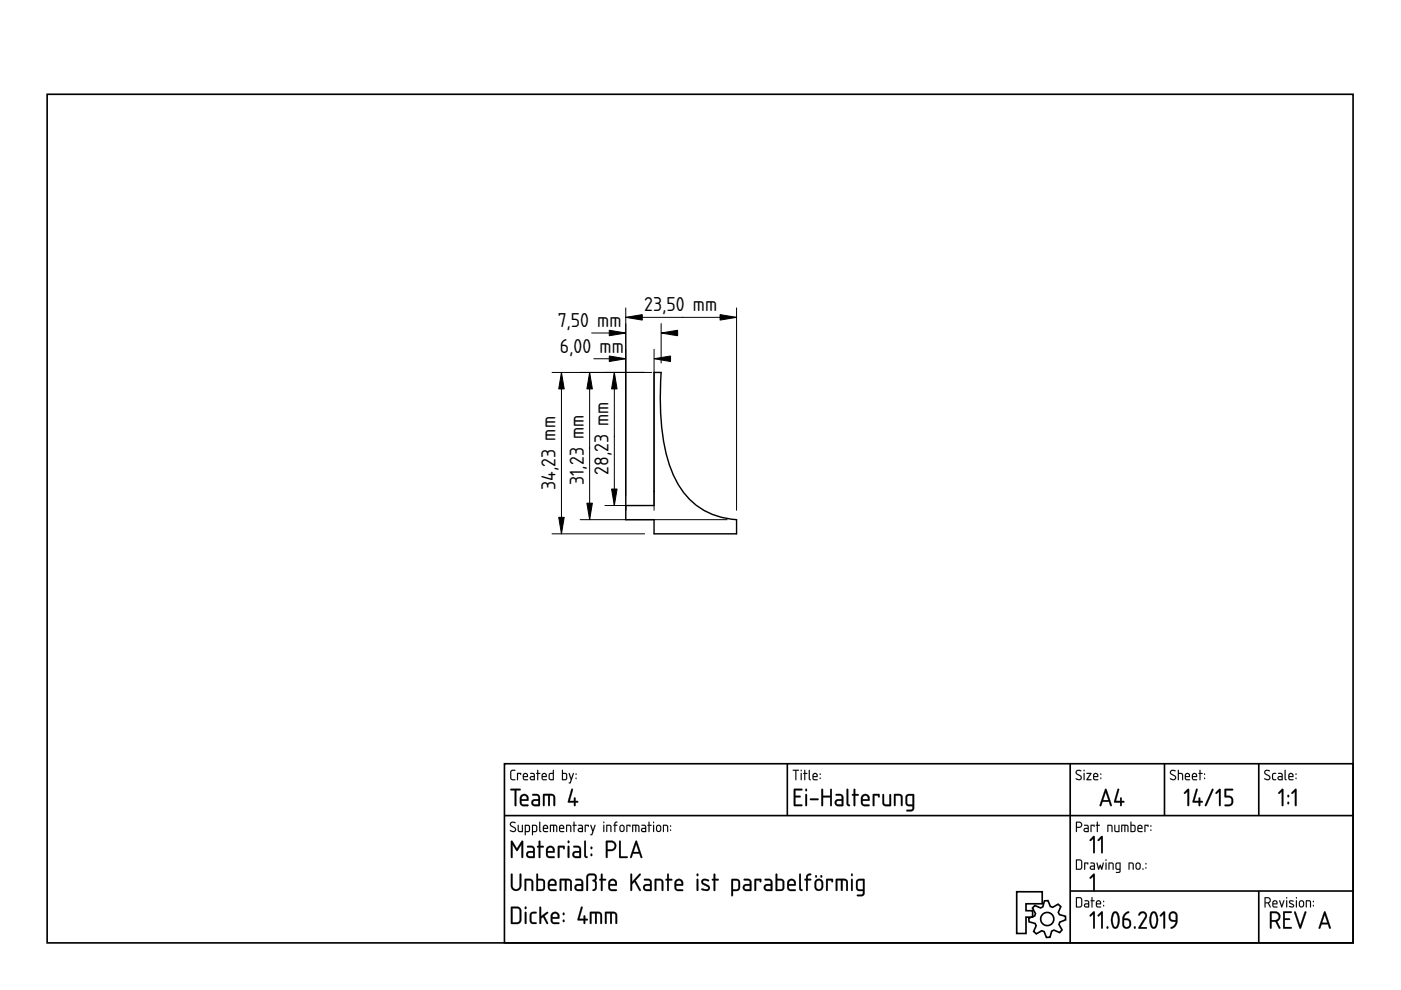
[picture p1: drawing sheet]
<svg xmlns="http://www.w3.org/2000/svg" width="297mm" height="210mm" viewBox="0 0 297 210" stroke-linecap="round" stroke-linejoin="round" font-family="sans-serif">
<defs><g id="words">
<g font-size="4">
<text x="118.2" y="69.4">7,50 mm</text>
<text x="136.6" y="66">23,50 mm</text>
<text x="118.7" y="74.8">6,00 mm</text>
<text x="129" y="100.7" transform="rotate(-90 129 100.7)">28,23 mm</text>
<text x="117.8" y="103.8" transform="rotate(-90 117.8 103.8)">34,23 mm</text>
<text x="123.8" y="102.9" transform="rotate(-90 123.8 102.9)">31,23 mm</text>
</g>
</g></defs>
<g fill="none" stroke="#000" stroke-width=".35">
<path d="M10 20h276.9v179.9h-276.9zM107 161.9h179.9v38h-179.9zM107 172.9h179.9M166.9 161.9v11M226.9 161.9v38M246.9 161.9v11M266.9 161.9v11M215.6 189.1h5.4v2.5h-3.5v1.5h1.4v1.4h-1.4v3.4h-1.9zM219.4 192l1.2 .5 .5-.2 .3-1.3h.8l.5 1.2 .5 .2 1.1-.7 .6 .5-.5 1.2 .2 .5 1.3 .4v.7l-1.2 .5-.2 .5 .7 1.2-.5 .5-1.2-.5-.5 .2-.4 1.3-.7 .1-.5-1.3-.5-.2-1.2 .7-.5-.5 .5-1.2-.2-.5-1.3-.4-.1-.7 1.3-.5 .1-.5-.6-1.2zM226.9 188.9h60M266.9 188.9v11"/>
<circle cx="222" cy="194.9" r="1.4"/>
</g>
<g fill="#000">
<path d="M231.8 185.3l.1-.1 .2 .2v3.3l-.2 .2-.1-.2v-2.9l-.5 .5-.3-.2z"/>
<path d="M108.2 174.4l.3-.2h.5l.3 .1-.1 .2a.48 .48 0 0 0-.5-.1 .48 .48 0 0 0-.3 .5l1 .8-.1 .6a.76 .76 0 0 1-1.2-.3l.9 .2 .2-.3-1.1-.9zM108.3 174.4l-.2 .6 .9 .5a.35 .35 0 0 1 .2 .4 .35 .35 0 0 1-.3 .3l-.7-.2v.2a.67 .67 0 0 0 .8 .2 .67 .67 0 0 0 .4-.7l-1.1-.9 .2-.4 .8 .1a.65 .65 0 0 0-1-.1zM109.8 174.9l.2 .1v1.1l.6 .1v-1.2l.2-.1v1.5h-.6l-.3-.1zM109.8 174.9l.1 1.4 .9 .1v-1.5l-.1 .1v1.2h-.5l-.2-.1v-1.1zM111.5 175.1v1.1h.5l.1-1zM111.5 175.1l.7 .1-.2 1h-.5zM111.3 174.9h.8l.3 .4-.1 1-.8 .1-.1 .7-.2-.1zM111.3 174.9v2.1h.2v-.6h.5a.95 .95 0 0 0 .2-1.4zM113 175.1v1.1h.6v-1zM113 175.1l.7 .1-.1 1h-.6zM112.8 174.9h.8l.3 .4-.1 1-.8 .1-.1 .7-.1-.1zM112.8 174.9v2.1h.2v-.6h.5a.95 .95 0 0 0 .3-1.4zM114.3 174.2l.3 .1v1.7l.2 .3-.2 .1-.3-.3zM114.4 174.3l-.1 1.8 .1 .2 .2 .1-.1-2.1zM115.4 175.2l-.1 .3h.7l-.2-.4zM115.4 175.2l.4-.1 .2 .5h-.7zM115.3 175a.56 .56 0 0 1 .7 0 .56 .56 0 0 1 .1 .8l-.8-.1 .1 .4 .8 .2-.7 .1a.92 .92 0 0 1-.2-1.4zM115.3 175l-.2 .4 .1 .9 1 .1v-.2h-.8l-.1-.3v-.2h.9l-.1-.6-.4-.2zM116.6 174.9l1.4 .1 .2 .3-.1 1.1-.2-.1v-1.1l-.4-.1v1.2l-.1 .1-.2-.1 .1-1.2h-.5v1.2l-.2 .1zM116.6 174.9v1.5l.2-.1v-1.2h.5l.1 1.3 .1-1.3h.4v1.2l.2 .1a1.36 1.36 0 0 0-.2-1.5zM118.8 175.2l-.1 .3h.7l-.2-.4zM118.8 175.2l.4-.1 .2 .5h-.7zM118.7 175a.56 .56 0 0 1 .8 0 .56 .56 0 0 1 0 .8l-.8-.1 .1 .4 .8 .2-.6 .1a.92 .92 0 0 1-.3-1.4zM118.7 175l-.2 .4 .1 .9 1 .1v-.2h-.8l-.1-.3v-.2h.9l-.1-.6-.4-.2zM120 174.9h.7l.3 .1 .1 1.4-.2-.1-.1-1.1-.6-.1v1.2l-.2 .1zM120.1 174.9v1.5l.1-.1v-1.2l.7 .1 .1 1.2 .1-.7a.7 .7 0 0 0-.2-.8 .7 .7 0 0 0-.8 0zM121.6 174.2l.2 .1v.6l.5 .1-.5 .1v1.2l-.1 .1-.1-.1v-1.2l-.2-.1 .2-.1zM121.6 174.2v.7l-.2 .1 .2 .1 .1 1.3 .1-1.3 .5-.1-.5-.1v-.6zM122.8 175.8l.1 .4h.5v-.5zM122.8 175.8l.6-.1v.5h-.6zM122.6 174.9h.8l.2 .4v1.1h-.7a.46 .46 0 0 1-.4-.4 .46 .46 0 0 1 .4-.5h.5v-.3l-.8-.1zM122.6 174.9v.1l.8 .2v.4h-.5a.43 .43 0 0 0-.4 .4 .43 .43 0 0 0 .4 .4h.7v-1.1l-.3-.4zM124 174.9l.9 .1-.1 .3-.2-.2h-.4v1.2l-.1 .1-.1-.1zM124 174.9l.1 1.5 .1-1.3h.5l.1 .2v-.3zM125.2 174.9l.2 .1 .3 1 .3-1 .2-.1 .1 .1-.8 2.1-.4-.1 .3-.1 .2-.6zM125.2 174.9l.4 1.4-.2 .6-.2 .1 .3 .1 .7-2.1h-.1l-.4 1-.3-1zM127.9 174.9l.2 .1v1.3l-.1 .1-.1-.1zM127.9 174.9l.1 1.5 .1-1.4zM127.9 174.4a.15 .15 0 0 1 .3 0 .15 .15 0 0 1-.3 0zM127.9 174.2v.3h.2v-.3zM128.6 174.9h.6l.3 .1 .1 1.4-.2-.1v-1.1l-.7-.1 .1 1.2-.2 .1zM128.6 174.9v1.5l.1-.1v-1.2l.7 .1 .1 1.2 .1-.7a.7 .7 0 0 0-.2-.8 .7 .7 0 0 0-.8 0zM130.4 174.3l.5-.1v.2l-.3 .1-.1 .4 .4 .1-.4 .1v1.2l-.1 .1-.1-1.3-.3-.1 .3-.1zM130.4 174.3l-.1 .6-.3 .1 .3 .1 .1 1.3 .1-1.3 .4-.1-.4-.1v-.3l.4-.2v-.2zM131.7 175.2l-.1 .8 .4 .2 .2-.2v-.7l-.2-.2zM131.6 175.1h.4l.2 .2v.7l-.2 .2-.4-.2zM131.5 175l.5-.1 .4 .3v.8l-.3 .4h-.4l-.4-.4v-.8zM131.5 175l-.1 .2-.1 .7a.53 .53 0 0 0 .6 .5 .53 .53 0 0 0 .5-.5l-.1-.9-.4-.1zM132.8 174.9l.9 .1-.1 .3-.1-.2h-.5v1.2l-.1 .1-.1-.1zM132.8 174.9l.1 1.5 .1-1.3h.5l.1 .2 .1-.3zM134.1 174.9l1.3 .1 .2 .3v1.1l-.3-.1v-1.1l-.4-.1v1.2l-.1 .1-.1-.1v-1.2h-.5v1.2l-.2 .1zM134.1 174.9v1.5l.1-.1v-1.2h.5l.1 1.3 .1-1.3h.4l.1 1.2 .1 .1a1.36 1.36 0 0 0-.2-1.5zM136.2 175.8l.1 .4h.5v-.5zM136.2 175.8l.6-.1v.5h-.6zM136 174.9h.8l.2 .4v1.1h-.7a.46 .46 0 0 1-.4-.4 .46 .46 0 0 1 .4-.5h.5v-.3l-.8-.1zM136.1 174.9v.1l.7 .2v.4h-.5a.43 .43 0 0 0-.4 .4 .43 .43 0 0 0 .4 .4h.7v-1.1l-.3-.4zM137.5 174.2l.2 .1v.6l.5 .1-.5 .1v1.2l-.1 .1-.1-.1v-1.2l-.2-.1 .2-.1zM137.5 174.2v.7l-.2 .1 .2 .1 .1 1.3 .1-1.3 .4-.1-.4-.1v-.6zM138.5 174.9l.2 .1v1.3l-.1 .1-.2-.1zM138.5 174.9l.1 1.5 .1-1.4zM138.4 174.4a.15 .15 0 0 1 .3 0 .15 .15 0 0 1-.3 0zM138.5 174.2v.3h.1v-.3zM139.4 175.2v.8l.3 .2 .2-.2v-.7l-.1-.2zM139.4 175.1h.4l.2 .2v.7l-.3 .2-.4-.2zM139.3 175a.55 .55 0 0 1 .6-.1 .55 .55 0 0 1 .3 .5l-.1 .8-.3 .2h-.4l-.3-.5v-.7zM139.3 175l-.2 .2v.7a.53 .53 0 0 0 .5 .5 .53 .53 0 0 0 .6-.5l-.2-.9-.4-.1zM140.6 174.9h.6l.4 .1v1.4l-.2-.1v-1.1l-.6-.1v1.2l-.2 .1zM140.6 174.9v1.5l.2-.1v-1.2l.6 .1 .2 1.2v-.7a.7 .7 0 0 0-.2-.8 .7 .7 0 0 0-.8 0zM142.1 175.9h.2v.3l-.2-.1zM142.1 175.9v.2h.1v-.2zM142.1 175h.2v.3h-.2zM142.1 175v.2h.1v-.2z"/>
<path d="M108.3 174.4a.64 .64 0 0 1 1 .1h-.1a.49 .49 0 0 0-.6-.1 .49 .49 0 0 0-.2 .5l.7 .5a.6 .6 0 0 1 .2 .8 .6 .6 0 0 1-.9 .1l-.3-.1 .1-.2a.51 .51 0 0 0 .6 .2 .51 .51 0 0 0 .4-.5l-1-.6-.1-.3zM109.8 174.9l.2 .1v1.1l.2 .1h.5v-1.2l.1-.1v1.5l-.9-.1zM111.5 175.1v1.1h.5l.1-1zM111.3 174.9a.77 .77 0 0 1 .9 .1 .77 .77 0 0 1 .2 .9l-.3 .5h-.6l-.1 .7h-.1zM113 175.1v1.1h.6l.1-1zM112.8 174.9a.77 .77 0 0 1 1 .1 .77 .77 0 0 1 .1 .9l-.2 .5h-.7v.7h-.2zM114.3 174.2l.2 .1v1.7l.3 .3-.2 .1-.3-.3zM115.4 175.2l-.1 .3h.7l-.2-.4zM115.3 175a.55 .55 0 0 1 .7 0 .55 .55 0 0 1 .1 .7h-.8l.1 .5 .8 .1-.7 .1a.91 .91 0 0 1-.2-1.4zM116.6 174.9h1.3a1.25 1.25 0 0 1 .1 1.5l-.1-1.2-.2-.1h-.2l-.1 1.3-.1-.1v-1.2h-.5v1.2l-.2 .1zM118.8 175.2l-.1 .3h.7l-.2-.4zM118.7 175a.55 .55 0 0 1 .7 0 .55 .55 0 0 1 .1 .7h-.8l.1 .5 .8 .1-.6 .1a.91 .91 0 0 1-.3-1.4zM120 174.9a.71 .71 0 0 1 .9 0 .71 .71 0 0 1 .2 .8l-.1 .7-.1-1.2-.7-.1v1.2l-.2 .1zM121.6 174.2l.2 .1v.6l.5 .1-.5 .1-.1 1.3-.1-1.3-.2-.1 .2-.1zM122.8 175.8l.1 .4h.5v-.5zM122.6 174.9h.7l.3 .4v1.1h-.7a.44 .44 0 0 1-.4-.4 .44 .44 0 0 1 .4-.5h.5v-.3l-.8-.1zM124 174.9l.9 .1-.1 .3-.2-.2h-.4l-.1 1.3zM125.2 174.9l.2 .1 .3 1 .4-1h.2l-.8 2.1-.3-.1 .2-.1 .2-.6zM127.9 174.9l.2 .1-.1 1.4zM127.9 174.4a.15 .15 0 0 1 .3 0 .15 .15 0 0 1-.3 0zM128.6 174.9a.71 .71 0 0 1 .8 0 .71 .71 0 0 1 .2 .8l-.1 .7-.1-1.2-.7-.1v1.2l-.1 .1zM130.4 174.3l.5-.1v.2l-.4 .2v.3l.4 .1-.4 .1-.1 1.3-.1-1.3-.3-.1 .3-.1zM131.7 175.2l-.2 .7a.34 .34 0 0 0 .4 .3 .34 .34 0 0 0 .3-.4l-.1-.6zM131.5 175l.6-.1a.93 .93 0 0 1 0 1.5h-.4a.96 .96 0 0 1-.2-1.4zM132.8 174.9l.9 .1-.1 .3-.1-.2h-.5l-.1 1.3zM134.1 174.9h1.2a1.25 1.25 0 0 1 .2 1.5l-.2-1.2-.2-.1h-.2l-.1 1.3-.1-.1v-1.2h-.5v1.2l-.2 .1zM136.2 175.8l.1 .4h.5v-.5zM136 174.9h.8l.2 .4v1.1h-.7a.44 .44 0 0 1-.4-.4 .44 .44 0 0 1 .4-.5h.5v-.3l-.8-.1zM137.5 174.2l.2 .1v.6l.5 .1-.5 .1-.1 1.3-.1-1.3-.2-.1 .2-.1zM138.5 174.9l.2 .1-.1 1.4zM138.5 174.4a.14 .14 0 0 1 .2 0 .14 .14 0 0 1-.2 0zM139.4 175.2l-.1 .7a.34 .34 0 0 0 .4 .3 .34 .34 0 0 0 .3-.4l-.1-.6zM139.3 175l.6-.1a.93 .93 0 0 1-.1 1.5h-.4a.96 .96 0 0 1-.1-1.4zM140.6 174.9a.71 .71 0 0 1 .8 0 .71 .71 0 0 1 .3 .8l-.1 .7-.2-1.2-.6-.1v1.2l-.2 .1zM142.1 175.9h.2v.2h-.2zM142.1 175h.2v.3h-.2z"/>
<path d="M108.2 167.3l2-.1 .2 .2-.2 .2h-.7v3.1l-.2 .3-.2-.3v-3.1h-.9zM108.3 167.3v.2l.8 .1v3.1l.2 .2 .2-.2v-3.1h.7l.2-.2-.2-.1zM110.7 168.9l-.1 .6h1.1a.55 .55 0 0 0-.3-.7 .55 .55 0 0 0-.7 .1zM110.7 168.9l.3-.2 .5 .1 .2 .7h-1.1zM110.5 168.6a.92 .92 0 0 1 1.3 0 .92 .92 0 0 1 .1 1.2h-1.3l.2 .7h1l.3 .3-.2 .2h-.9a.92 .92 0 0 1-.8-1.3 1.17 1.17 0 0 1 .3-1.1zM110.6 168.6a2.22 2.22 0 0 0-.2 2.1l.6 .2h.9l.1-.1-.2-.2-1.1-.1-.1-.4v-.3l1.4-.1v-.7l-.2-.4-.6-.2zM113.1 169.9v.4l.2 .2 .8 .1v-.8zM113.1 169.9l1-.1v.8l-1-.1-.1-.3zM112.9 168.4l1.1-.1 .5 .6v1.9l-.2 .2h-.9a.76 .76 0 0 1-.8-.8 .76 .76 0 0 1 .8-.8h.7v-.5l-.2-.2h-1zM112.9 168.4v.2l1 .1 .2 .2v.6h-.7a.71 .71 0 0 0-.7 .7 .71 .71 0 0 0 .7 .7l1.1-.1-.1-1.9-.4-.5zM115.2 168.3h1.7l.6 .2a3 3 0 0 1 .2 2.4h-.3l-.1-.2-.1-1.9-.6-.1v2l-.2 .2-.2-.2v-2h-.7v2l-.1 .2h-.3zM115.2 168.4v2.5l.2-.2v-2h.8l.1 2.1h.2l.1-.1v-2h.5l.2 .2 .1 1.8 .1 .2 .2-.2v-1.2a.82 .82 0 0 0-.8-1.1zM121.2 167.2l.3 .1v.1l-.7 2.4h.9v-.5l.2-.2 .2 .2-.1 .5h.4l.2 .2-.2 .2h-.4l.1 .5-.2 .2-.2-.2v-.5h-1.1l-.2-.2zM121.2 167.3l-.8 2.7 .2 .2h1.1v.5l.2 .2 .1-.2v-.6l.6-.1-.2-.2h-.4v-.6l-.3-.1v.7h-.9l.6-2.4v-.1z"/>
<path d="M108.3 167.3l1.9-.1 .2 .2-.2 .2h-.7v3.1l-.2 .2-.2-.2v-3.1l-.8-.1zM110.7 168.9l-.1 .6h1.1a.58 .58 0 0 0-.3-.7 .58 .58 0 0 0-.7 .1zM110.5 168.6a.92 .92 0 0 1 1.3 0 .92 .92 0 0 1 .1 1.2h-1.3l.2 .7 1 .1 .3 .2-.2 .1h-.9a.89 .89 0 0 1-.8-1.2 1.14 1.14 0 0 1 .3-1.1zM113.1 169.9l-.1 .4 .2 .2 .9 .1v-.8zM112.9 168.4h1.1l.5 .5v1.9l-.2 .1h-.9a.74 .74 0 0 1-.8-.7 .74 .74 0 0 1 .8-.8h.7v-.5l-.2-.2-1-.1zM115.2 168.4l1.7-.1a.84 .84 0 0 1 .8 1.2v1.2l-.2 .2-.2-.2v-1.8l-.2-.2h-.5v2l-.1 .2h-.2l-.1-2.2h-.7v2l-.1 .2h-.2zM121.2 167.3h.2l.1 .1-.7 2.4h.9v-.5l.2-.2 .1 .2v.5h.4l.2 .2-.6 .2v.5l-.1 .2-.2-.2v-.5h-1.1l-.2-.2z"/>
<path d="M108.3 163.4l.9-.2v.2l-.6 .1-.2 .1v1.3l.2 .3h.6l.1 .2h-.8l-.3-.3v-1.4zM109.6 163.9l.9 .1-.1 .3-.1-.2h-.5l-.1 1.3zM111.1 164.2v.3h.6l-.1-.4zM111 164a.55 .55 0 0 1 .8 0 .55 .55 0 0 1 0 .8h-.7l.1 .4 .7 .1-.6 .1a.91 .91 0 0 1-.3-1.4zM112.6 164.8l.1 .4h.5v-.4zM112.4 163.9h.8l.2 .4v1.1h-.7a.44 .44 0 0 1-.4-.4 .44 .44 0 0 1 .4-.5h.5v-.3l-.8-.1zM113.9 163.2l.2 .1v.6l.5 .1-.5 .1-.1 1.3-.1-1.3-.2-.1 .2-.1zM115.1 164.2v.3h.6l-.2-.4zM115 164a.55 .55 0 0 1 .8 0 .55 .55 0 0 1 0 .8h-.8l.1 .4 .8 .1-.6 .1a.91 .91 0 0 1-.3-1.4zM116.7 164.1l-.1 .1a.63 .63 0 0 0-.1 .7 .63 .63 0 0 0 .7 .3v-1.1zM116.4 164l.8-.1v-.6l.2-.1v2.2h-.8l-.2-.2zM119.4 164.1v1.1h.4a.78 .78 0 0 0 .2-1zM119.2 163.2l.2 .1v.6h.6l.2 .3v.8l-.2 .4-.9-.1zM120.6 163.9l.2 .1 .3 1 .4-1h.2l-.8 2.1-.3-.1 .2-.1 .2-.6zM122.1 164.9h.1v.2h-.1zM122.1 164h.1v.3h-.1z"/>
<path d="M108.3 163.3l1-.1v.2l-.8 .1-.1 1.4 .1 .2 .8 .1v.2h-.8l-.3-.3v-1.4zM108.4 163.4l-.2 .3v1.4l.3 .3h.7v-.2h-.6l-.2-.3v-1.3l.2-.2h.6v-.2zM109.6 163.9l.9 .1-.1 .3-.1-.2h-.5v1.2l-.1 .1-.1-.1zM109.7 163.9v1.5l.1-1.3h.5l.1 .2 .1-.3zM111.1 164.2v.3h.6l-.2-.4zM111.1 164.2l.5-.1 .1 .5h-.7zM111 164a.55 .55 0 0 1 .8 0 .55 .55 0 0 1 0 .8h-.7v.3l.9 .2-.7 .1a.92 .92 0 0 1-.3-1.4zM111 164l-.1 .4 .1 .9 .9 .1v-.1l-.7-.1-.2-.3v-.2h.9l-.1-.6-.4-.2zM112.6 164.8l.1 .4h.5v-.4zM112.6 164.8l.6-.1v.5h-.6zM112.4 163.9h.8l.2 .4v1.1h-.7a.46 .46 0 0 1-.4-.4 .46 .46 0 0 1 .4-.5h.5v-.3l-.8-.1zM112.5 163.9v.2l.7 .1v.4h-.5a.43 .43 0 0 0-.4 .4 .43 .43 0 0 0 .4 .4h.7v-1.1l-.3-.4zM113.9 163.2l.2 .1v.6l.5 .1-.5 .1v1.2l-.1 .1-.1-.1v-1.2l-.2-.1 .2-.1zM113.9 163.3v.6l-.2 .1 .2 .1 .1 1.3 .1-1.3 .4-.1-.4-.1v-.6zM115.1 164.2v.3h.6l-.2-.4zM115.1 164.2l.4-.1 .2 .5h-.7zM115 164a.55 .55 0 0 1 .8 0 .55 .55 0 0 1 0 .8h-.8l.1 .3 .9 .2-.7 .1a.92 .92 0 0 1-.3-1.4zM115 164l-.2 .4 .2 .9 .9 .1v-.1l-.8-.1-.1-.3v-.2h.9l-.1-.6-.4-.2zM116.7 164.1l-.1 1 .6 .1v-1.1zM116.6 164.1h.6v1.1h-.3a.65 .65 0 0 1-.3-1.1zM116.4 164l.8-.1v-.6l.2-.1v2.2l-.9-.1-.2-.3zM116.4 164v1.2l.2 .2h.8v-2.1h-.2v.6zM119.4 164.1v1.1h.4a.76 .76 0 0 0 0-1.1zM119.3 164.1h.5a.73 .73 0 0 1 .2 1l-.7 .1zM119.2 163.2l.2 .1v.6h.6l.2 .3v1l-.2 .2-.9-.1zM119.2 163.2v2.1l.8 .1 .2-.4v-.8l-.2-.3h-.7v-.6zM120.6 163.9l.2 .1 .3 1 .4-1 .1-.1 .1 .1-.8 2.1-.3-.1 .2-.1 .2-.6zM120.6 163.9l.4 1.4-.2 .6-.2 .1 .3 .1 .8-2.1h-.2l-.4 1-.3-1zM122 164.9h.2v.3h-.2zM122.1 164.9v.2h.1v-.2zM122 164h.2v.3h-.2zM122.1 164v.2l.1 .1v-.3z"/>
<path d="M108.3 178.3h.4l.9 1.6 1-1.6h.3v3.6h-.3l-.1-.2v-2.6l-.9 1.4-.9-1.4v2.6v.2h-.4zM108.4 178.3v3.6l.2-.1 .1-.1v-2.7l.9 1.4 1-1.4v2.7v.1h.3v-3.5h-.3l-1 1.7-.9-1.7zM112 180.9v.4l.2 .2 .8 .1v-.8zM112 180.9l1.1-.1v.8l-1.1-.1-.1-.3zM111.8 179.4l1.1-.1 .5 .6v1.9l-.2 .1h-.9a.76 .76 0 0 1-.8-.7 .76 .76 0 0 1 .8-.8h.7v-.5l-.2-.2h-1zM111.8 179.4v.2l1 .1 .2 .2 .1 .6h-.8a.71 .71 0 0 0-.7 .7 .71 .71 0 0 0 .7 .7l1.1-.1-.1-1.9-.4-.5zM114.2 178.3h.3l.1 .1v.9h.5l.2 .2-.2 .2h-.5v2l-.2 .2-.2-.2v-2h-.3l-.1-.2 .1-.1 .3-.1zM114.3 178.3l-.1 1.1-.3 .1 .3 .2v2l.2 .2 .1-.2v-2l.8-.2-.2-.1h-.6v-1zM116.3 179.9l-.2 .5h1.1a.55 .55 0 0 0-.2-.6 .55 .55 0 0 0-.7 .1zM116.2 179.9l.3-.2 .5 .1 .3 .7h-1.2zM116.1 179.5a.94 .94 0 0 1 1.2 .1 .94 .94 0 0 1 .1 1.2h-1.3l.2 .7h1.1l.2 .2-.2 .2h-.9a.92 .92 0 0 1-.8-1.2 1.08 1.08 0 0 1 .4-1.1zM116.1 179.6a2.22 2.22 0 0 0-.1 2.1l.5 .2h.9l.2-.2-.2-.1-1.1-.1-.2-.4v-.3l1.4-.1 .1-.7-.2-.4-.7-.2zM118.3 179.4l1.2-.1 .3 .2-.1 .5-.1 .1-.2-.1v-.3h-.8l.1 2-.3 .2-.2-.2zM118.3 179.4a4.3 4.3 0 0 0 .1 2.5l.2-.2v-2h.8l.2 .3 .1-.5-.2-.1zM120.4 179.4h.3v.1v2.2l-.2 .2-.2-.2zM120.4 179.4v2.3l.1 .2 .2-.2v-2.2zM120.3 178.5a.26 .26 0 0 1 .5 0 .26 .26 0 0 1-.5 0zM120.4 178.3v.4h.3v-.4zM121.8 180.9v.4l.1 .2 .9 .1v-.8zM121.8 180.9l1-.1v.8l-1-.1-.1-.3zM121.6 179.4l1.1-.1 .5 .6v1.9l-.2 .1h-1a.76 .76 0 0 1-.7-.7 .76 .76 0 0 1 .8-.8h.7v-.5l-.2-.2h-1zM121.6 179.4v.2l1 .1 .2 .2v.6h-.7a.71 .71 0 0 0-.7 .7 .71 .71 0 0 0 .6 .7l1.1-.1v-1.9l-.4-.5zM123.9 178.3h.3v.1v2.9l.4 .4a.54 .54 0 0 1-.7 0 .54 .54 0 0 1-.1-.7zM123.9 178.3v.1a8.4 8.4 0 0 0 .1 3.3l.4 .2 .2-.2-.4-.4v-2.9zM125.2 181l.4 .1-.1 .4h-.3zM125.3 181.1v.3h.2v-.3zM125.2 179.8a.26 .26 0 0 1 .5 0 .26 .26 0 0 1-.5 0zM125.3 179.6v.4h.2v-.4zM128.8 178.6v1.5h.8a.72 .72 0 0 0 .7-.8 .72 .72 0 0 0-.8-.7zM128.8 178.6h.7a.77 .77 0 0 1 .8 .7 .77 .77 0 0 1-.7 .8h-.8zM128.5 178.3l.2-.1a1.71 1.71 0 0 1 1.7 .4 1.11 1.11 0 0 1 .2 1.2 1.11 1.11 0 0 1-1 .7l-.8-.1v1.3v.2h-.3zM128.5 178.3v3.4l.1 .2 .2-.2v-1.3a1.49 1.49 0 0 0 1.7-.4 1.1 1.1 0 0 0-.9-1.7zM131.3 178.3h.3v.1v3.2l1.3-.1 .2 .1v.3h-1.8zM131.3 178.3v3.6h1.7v-.3h-.1h-1.3v-3.2zM134.8 178.3l.3 .1 1.1 3.2-.2 .3-.2-.1-.2-.8h-1.4l-.3 .9h-.3v-.1zM134.8 178.3l-1.2 3.5 .2 .1 .1-.1 .3-.8h1.4l.4 .9 .1-.2-1.1-3.3zM134.9 179l-.6 1.6h1.1zM134.9 178.9l.6 1.8h-1.2z"/>
<path d="M108.4 178.3h.3l.9 1.6 1-1.6h.3v3.6h-.3v-.2v-2.6l-1 1.4-.9-1.4v2.6l-.1 .2h-.2zM112 180.9l-.1 .4 .2 .2 .9 .1v-.8zM111.8 179.4h1.1l.5 .5v1.9l-.2 .1h-.9a.74 .74 0 0 1-.8-.7 .74 .74 0 0 1 .8-.8h.7v-.5l-.2-.2-1-.1zM114.3 178.3h.2l.1 .1v.9h.5l.2 .2-.2 .2h-.5v2l-.2 .2-.2-.2v-2l-.4-.2 .4-.2zM116.3 179.9l-.2 .5h1.2a.58 .58 0 0 0-.3-.6 .58 .58 0 0 0-.7 .1zM116.1 179.6a.92 .92 0 0 1 1.2 0 .92 .92 0 0 1 .1 1.2h-1.3l.2 .7 1.1 .1 .2 .1-.2 .2h-.9a.89 .89 0 0 1-.7-1.2 1.14 1.14 0 0 1 .3-1.1zM118.3 179.4l1.2-.1 .2 .2-.1 .6-.2-.1v-.3h-.8v2l-.2 .2a3.9 3.9 0 0 1-.1-2.5zM120.4 179.4h.3v.1v2.2l-.2 .2-.1-.2zM120.4 178.5a.24 .24 0 0 1 .4 0 .24 .24 0 0 1-.4 0zM121.8 180.9l-.1 .4 .2 .2 .9 .1v-.8zM121.6 179.4h1.1l.5 .5v1.9l-.2 .1h-1a.74 .74 0 0 1-.7-.7 .74 .74 0 0 1 .8-.8h.7v-.5l-.2-.2-1-.1zM123.9 178.3h.3v.1v2.9l.4 .4a.52 .52 0 0 1-.7 0 .52 .52 0 0 1 0-.7zM125.3 181l.2 .1v.3h-.2zM125.3 179.6h.2v.4h-.2zM128.8 178.6v1.5h.8a.75 .75 0 0 0 .7-.8 .75 .75 0 0 0-.8-.7zM128.5 178.3l.2-.1a1.69 1.69 0 0 1 1.7 .4 1.1 1.1 0 0 1 .2 1.2 1.1 1.1 0 0 1-1 .6h-.8v1.3v.2h-.3zM131.3 178.3h.3v.1v3.2h1.3h.2l-.1 .3h-1.7zM134.8 178.3l.3 .1 1 3.3-.1 .2-.4-.9h-1.4l-.3 .9-.3-.1zM134.9 179l-.6 1.6h1.1z"/>
<path d="M168.1 163.2h1.2l.1 .1-.6 .1 .1 1.9-.2 .1-.1-.1v-1.9h-.5zM168.1 163.2v.2h.5l.1 2 .1-2 .6-.1zM169.8 163.9l.2 .1v1.3l-.1 .1-.1-.1zM169.8 163.9l.1 1.5 .1-1.4zM169.7 163.4a.2 .2 0 0 1 .4 0 .2 .2 0 0 1-.4 0zM169.8 163.2v.3h.1v-.3zM170.5 163.2l.2 .1v.6l.5 .1-.5 .1v1.2l-.1 .1-.1-.1v-1.2l-.2-.1 .2-.1zM170.6 163.3l-.1 .6-.2 .1 .2 .1 .1 1.3 .1-1.3 .5-.1-.5-.1v-.6zM171.5 163.2l.2 .1v1.7l.2 .3-.1 .1-.3-.3zM171.5 163.3v1.8l.1 .2 .2 .1-.1-2.1zM172.5 164.2v.3h.6l-.1-.4zM172.5 164.2l.5-.1 .2 .5h-.7zM172.4 164a.55 .55 0 0 1 .8 0 .55 .55 0 0 1 .1 .8h-.8v.3l.9 .2-.7 .1a.92 .92 0 0 1-.3-1.4zM172.5 164l-.2 .4 .1 .9 .9 .1v-.1l-.7-.1-.1-.3v-.2h.8l-.1-.6-.4-.2zM173.8 164.9h.2v.3h-.2zM173.8 164.9v.2h.2v-.2zM173.8 164h.2v.3h-.2zM173.8 164v.2l.2 .1v-.3z"/>
<path d="M168.1 163.2l1.3 .1-.6 .1-.1 2-.1-2h-.5zM169.8 163.9l.2 .1-.1 1.4zM169.8 163.4a.14 .14 0 0 1 .2 0 .14 .14 0 0 1-.2 0zM170.5 163.2l.2 .1v.6l.5 .1-.5 .1-.1 1.3-.1-1.3-.2-.1 .2-.1zM171.5 163.2l.2 .1v1.7l.2 .3-.1 .1-.3-.3zM172.5 164.2v.3h.6l-.1-.4zM172.4 164a.55 .55 0 0 1 .8 0 .55 .55 0 0 1 .1 .8h-.8l.1 .4 .8 .1-.7 .1a.91 .91 0 0 1-.3-1.4zM173.8 164.9h.2v.2h-.2zM173.8 164h.2v.3h-.2z"/>
<path d="M168.3 167.3h1.8v.2l-.2 .1h-1.3v1.1h1l.2 .2-.2 .2h-1v1.5h1.3l.2 .3h-1.8zM170.8 168.4h.3v.1v2.2l-.2 .2-.2-.2zM170.7 167.5a.25 .25 0 0 1 .5 0 .25 .25 0 0 1-.5 0zM171.8 169.3h1.6l.2 .2-.2 .1h-1.5h-.1zM174.2 167.3h.3v.1v1.3h1.5v-1.3l.1-.1h.2v3.6h-.2l-.1-.2v-1.6h-1.5v1.6v.2h-.3zM177.4 169.9v.4l.2 .2 .8 .1v-.8zM177.2 168.4h1.1l.5 .5v1.9l-.2 .1h-.9a.74 .74 0 0 1-.7-.7 .74 .74 0 0 1 .7-.8h.7v-.5l-.2-.2-1-.1zM179.5 167.3h.3v.1v2.9l.4 .4a.52 .52 0 0 1-.6 0 .52 .52 0 0 1-.1-.7zM181 167.3h.3v.1v1h.6l.2 .1-.2 .2h-.6v2l-.1 .2-.2-.2v-2l-.4-.2 .4-.1zM183 168.9l-.1 .6h1.1a.58 .58 0 0 0-.2-.7 .58 .58 0 0 0-.8 .1zM182.9 168.6a.92 .92 0 0 1 1.2 0 .92 .92 0 0 1 .1 1.2h-1.3l.2 .7 1.1 .1 .2 .2-.2 .1h-.9a.89 .89 0 0 1-.8-1.2 1.14 1.14 0 0 1 .4-1.1zM185.1 168.4l1.2-.1 .2 .2-.1 .6-.2-.1v-.3h-.8v2l-.2 .2a3.9 3.9 0 0 1-.1-2.5zM187.1 168.4h.3v.2l.1 1.7 .3 .3h.8v-2.1l.2-.1 .1 .2v2.3h-1.1a.84 .84 0 0 1-.7-1.1zM189.6 168.4a1.44 1.44 0 0 1 1.7 .5l.1 1.8-.2 .2-.2-.2v-1.8l-.3-.2h-.8v2l-.2 .2a4 4 0 0 1-.1-2.5zM192.5 168.8l-.2 .3 .1 1.2 .2 .2 .9 .1v-1.9zM192.2 168.6l.5-.3 1.1 .1v3a.79 .79 0 0 1-1 .6h-.6v-.3l1-.1 .2-.1 .1-.6a1.06 1.06 0 0 1-1.5-.5v-1.3z"/>
<path d="M168.3 167.3h1.8v.3h-.2h-1.3v1.1h1l.2 .2-.2 .2h-1v1.5l1.3-.1 .2 .1v.3h-1.8zM168.4 167.3v3.6h1.7l-.2-.3h-1.3v-1.6h1l.1-.1-.1-.2h-1v-1.1h1.3l.2-.3zM170.8 168.4h.3v.1v2.2l-.2 .2-.2-.2zM170.8 168.4v2.3l.1 .2 .2-.2v-2.2zM170.7 167.5a.26 .26 0 0 1 .5 0 .26 .26 0 0 1-.5 0zM170.8 167.3v.4h.2v-.4zM171.8 169.3h1.6l.2 .2-.2 .2h-1.5l-.2-.1zM171.8 169.3l.1 .3h1.5l.1-.1-.1-.2zM174.2 167.3h.3v.1v1.3h1.5v-1.3v-.1h.3v3.6h-.3v-.2v-1.6h-1.5v1.6v.2h-.3zM174.2 167.3v3.6l.3-.2v-1.7h1.5v1.7l.3 .2v-3.6l-.3 .1v1.3h-1.5v-1.3l-.1-.1zM177.4 169.9v.4l.2 .2 .8 .1v-.8zM177.4 169.9l1.1-.1v.8l-1.1-.1-.1-.3zM177.2 168.4l1.1-.1 .5 .6v1.9l-.2 .2h-.9a.76 .76 0 0 1-.8-.8 .76 .76 0 0 1 .8-.8h.7v-.5l-.2-.2h-1zM177.2 168.4v.2l1 .1 .2 .2 .1 .6h-.8a.71 .71 0 0 0-.7 .7 .71 .71 0 0 0 .7 .7l1.1-.1v-1.9l-.5-.5zM179.5 167.3h.3l.1 .1v2.9l.3 .4a.54 .54 0 0 1-.7 0 .54 .54 0 0 1 0-.7zM179.6 167.3l-.1 .1a8.4 8.4 0 0 0 .2 3.3l.3 .2 .2-.2-.4-.4v-2.9zM181 167.3h.3l.1 .1-.1 1 .6-.1 .2 .2-.2 .2h-.6l.1 2-.2 .3-.2-.3v-2h-.4v-.2v-.1h.4zM181 167.3v1.1l-.4 .1 .4 .2v2l.2 .2 .1-.2v-2l.8-.2-.2-.1h-.6v-1zM183 168.9l-.1 .6h1.1a.55 .55 0 0 0-.3-.7 .55 .55 0 0 0-.7 .1zM183 168.9l.3-.2 .5 .1 .3 .7h-1.2zM182.8 168.6h.1a.92 .92 0 0 1 1.2 0 .92 .92 0 0 1 .1 1.2h-1.3l.2 .7h1.1l.2 .3-.2 .2h-.9a.92 .92 0 0 1-.8-1.3 1.17 1.17 0 0 1 .3-1.1zM182.9 168.6a2.22 2.22 0 0 0-.1 2.1l.5 .2h.9l.2-.1-.2-.2-1.1-.1-.2-.4v-.3l1.4-.1v-.7l-.2-.4-.6-.2zM185.1 168.4l1.2-.1 .2 .2v.5l-.1 .1-.2-.1v-.3h-.8v2l-.2 .2-.2-.2zM185.1 168.4a4.3 4.3 0 0 0 .1 2.5l.2-.2v-2h.8l.2 .3 .1-.5-.2-.1zM187.1 168.4h.3l.1 1.9 .3 .2 .8 .1-.1-2.1 .3-.2 .1 .3v2.3l-1.1 .1-.5-.3a3.6 3.6 0 0 1-.2-2.3zM187.1 168.4a3.7 3.7 0 0 0 .2 2.3l.5 .2h1.1v-2.3l-.1-.2-.2 .1v2.1h-.8l-.4-.3v-1.7v-.2zM189.6 168.4l1.1-.1 .5 .3a3.5 3.5 0 0 1 .1 2.3h-.3v-.2l-.1-1.9-1-.1v2v.2h-.3zM189.6 168.4v2.4l.3-.1v-2h.8l.3 .2v1.8l.2 .2 .1-.2v-1.3a.8 .8 0 0 0-.6-1zM192.5 168.8l-.1 1.5 .2 .2 .9 .1v-1.9zM192.4 168.8l1.1-.1v1.9l-1.1-.1-.1-1.4zM192.2 168.5l.5-.2 1.1 .1v3a.81 .81 0 0 1-1 .7l-.6-.1v-.3l1-.1 .2-.1 .1-.6a1.01 1.01 0 0 1-1.5-.7v-1.3zM192.2 168.6l-.2 .5 .1 1.4 .4 .4h1v.4l-.2 .4h-.9l-.2 .2a1.46 1.46 0 0 0 1.4-.1l.2-.4v-2.9a1.64 1.64 0 0 0-1.6 .1z"/>
<path d="M228.2 163.4l.2-.2h.6l.2 .2v.2a.48 .48 0 0 0-.6-.1 .48 .48 0 0 0-.3 .4l1 .8-.1 .6a.76 .76 0 0 1-1.1-.3l.8 .2 .2-.3-1-.9zM228.2 163.4l-.1 .6 .8 .6a.35 .35 0 0 1 .3 .3 .35 .35 0 0 1-.4 .3l-.6-.2-.1 .2a.67 .67 0 0 0 .8 .2 .67 .67 0 0 0 .4-.7l-1-.9 .1-.4 .8 .1a.65 .65 0 0 0-1-.1zM229.8 163.9l.2 .1v1.3l-.1 .1-.2-.1zM229.8 163.9l.1 1.5v-1.4zM229.7 163.4a.15 .15 0 0 1 .3 0 .15 .15 0 0 1-.3 0zM229.8 163.2v.3h.1v-.3zM230.3 163.9h1.1l-.8 1.3h.7l.1 .2h-1l.7-1.3h-.7zM230.4 163.9v.2h.7l-.7 1.3h1l-.1-.2h-.7l.8-1.3zM232 164.2v.3h.6l-.1-.4zM232 164.2l.5-.1 .2 .5h-.7zM231.9 164a.55 .55 0 0 1 .8 0 .55 .55 0 0 1 .1 .8h-.8v.3l.9 .2-.7 .1a.92 .92 0 0 1-.3-1.4zM232 164l-.2 .4 .1 .9 .9 .1v-.1l-.7-.1-.1-.3v-.2h.8l-.1-.6-.4-.2zM233.3 164.9h.2v.3h-.2zM233.3 164.9v.2h.2v-.2zM233.3 164h.2v.3h-.2zM233.3 164v.2l.2 .1v-.3z"/>
<path d="M228.2 163.4a.64 .64 0 0 1 1 .1 .49 .49 0 0 0-.6-.1 .49 .49 0 0 0-.3 .6l.7 .4a.6 .6 0 0 1 .3 .8 .6 .6 0 0 1-1 .1l-.2-.1 .1-.2a.51 .51 0 0 0 .6 .2 .51 .51 0 0 0 .3-.5l-.9-.6-.2-.3zM229.8 163.9l.2 .1-.1 1.4zM229.7 163.4a.15 .15 0 0 1 .3 0 .15 .15 0 0 1-.3 0zM230.4 163.9h1l-.8 1.3h.7l.1 .2h-1l.7-1.3h-.7zM232 164.2v.3h.6l-.1-.4zM231.9 164a.55 .55 0 0 1 .8 0 .55 .55 0 0 1 .1 .8h-.8l.1 .4 .8 .1-.7 .1a.91 .91 0 0 1-.3-1.4zM233.3 164.9h.2v.2h-.2zM233.3 164h.2v.3h-.2z"/>
<path d="M228.3 174.4v.9h.5a.45 .45 0 0 0 .4-.5 .45 .45 0 0 0-.4-.4zM228.2 174.2h.6a.66 .66 0 0 1 .6 .7 .66 .66 0 0 1-.6 .6h-.5v.8l-.2 .1zM230 175.8l.1 .4h.5v-.5zM229.9 174.9h.7l.2 .4v1.1h-.6a.44 .44 0 0 1-.5-.4 .44 .44 0 0 1 .5-.5h.4v-.3l-.7-.1zM231.2 174.9l.9 .1-.1 .3-.1-.2h-.5l-.1 1.3zM232.6 174.2l.2 .1v.6l.4 .1-.4 .1-.1 1.3-.1-1.3-.3-.1 .3-.1zM234.8 174.9a.71 .71 0 0 1 .8 0 .71 .71 0 0 1 .3 .8l-.1 .7-.1-1.2-.7-.1v1.2l-.2 .1zM236.3 174.9l.2 .1v1.1l.2 .1h.4v-1.2l.2-.1v1.5l-.9-.1zM237.8 174.9h1.2a1.25 1.25 0 0 1 .2 1.5l-.2-1.2-.2-.1h-.2l-.1 1.3-.1-.1v-1.2h-.5v1.2l-.2 .1zM239.9 175.1v1.1h.4a.78 .78 0 0 0 .2-1zM239.7 174.2l.2 .1v.6h.6l.2 .3 .1 .8-.3 .4-.8-.1zM241.4 175.2v.3h.6l-.2-.4zM241.3 175a.55 .55 0 0 1 .8 0 .55 .55 0 0 1 0 .7h-.7l.1 .5 .7 .1-.6 .1a.91 .91 0 0 1-.3-1.4zM242.7 174.9l.8 .1-.1 .3-.1-.2h-.4l-.2 1.3zM243.9 175.9h.2v.2h-.2zM243.9 175h.2v.3h-.2z"/>
<path d="M228.3 174.4v.9h.5a.43 .43 0 0 0 .4-.5 .43 .43 0 0 0-.4-.4zM228.3 174.4h.5a.46 .46 0 0 1 .4 .4 .46 .46 0 0 1-.4 .5h-.5zM228.1 174.2h.9l.3 .2a.67 .67 0 0 1 .1 .7 .67 .67 0 0 1-.6 .5l-.5-.1 .1 .8-.3 .1zM228.2 174.3v2.1l.1-.9a.87 .87 0 0 0 1-.3v.1a.66 .66 0 0 0-.5-1.1zM230 175.8l.1 .4h.5v-.5zM230 175.8l.6-.1v.5h-.6zM229.9 174.9h.7l.2 .4v1.1h-.6a.46 .46 0 0 1-.5-.4 .46 .46 0 0 1 .5-.5h.4v-.3l-.7-.1zM229.9 174.9v.1l.7 .2v.4h-.4a.43 .43 0 0 0-.5 .4 .43 .43 0 0 0 .5 .4h.6v-1.1l-.2-.4zM231.2 174.9l.9 .1-.1 .3-.1-.2h-.5v1.2l-.1 .1-.1-.1zM231.3 174.9v1.5l.1-1.3h.5l.1 .2 .1-.3zM232.6 174.2l.2 .1v.6l.4 .1-.4 .1v1.2l-.1 .1-.2-.1 .1-1.2-.3-.1 .3-.1zM232.6 174.2v.7l-.2 .1 .2 .1 .1 1.3 .1-1.3 .4-.1-.4-.1v-.6zM234.8 174.9h.7l.3 .1 .1 1.4-.2-.1-.1-1.1-.6-.1v1.2l-.2 .1zM234.8 174.9v1.5l.2-.1v-1.2l.7 .1 .1 1.2 .1-.7a.7 .7 0 0 0-.3-.8 .7 .7 0 0 0-.8 0zM236.3 174.9l.2 .1v1.1l.6 .1v-1.2l.2-.1v1.5h-.6l-.4-.1zM236.3 174.9l.1 1.4 .9 .1v-1.5l-.1 .1v1.2h-.5l-.2-.1-.1-1.1zM237.7 174.9l1.4 .1 .2 .3-.1 1.1-.2-.1v-1.1l-.4-.1v1.2l-.1 .1-.1-.1v-1.2h-.5v1.2l-.2 .1zM237.8 174.9v1.5l.1-.1v-1.2h.5l.1 1.3 .1-1.3h.4l.1 1.2 .1 .1a1.36 1.36 0 0 0-.2-1.5zM239.9 175.1v1.1h.4a.76 .76 0 0 0 0-1.1zM239.9 175.1h.4a.73 .73 0 0 1 .2 1l-.6 .1zM239.7 174.2l.2 .1v.6h.6l.3 .2-.1 1.1-.2 .2-.8-.1zM239.7 174.2v2.1l.8 .1 .2-.4v-.8l-.2-.3h-.6v-.6zM241.4 175.2v.3h.6l-.2-.4zM241.4 175.2l.5-.1 .1 .5h-.7zM241.3 175a.56 .56 0 0 1 .8 0 .56 .56 0 0 1 0 .8l-.7-.1v.4l.9 .2-.7 .1a.92 .92 0 0 1-.3-1.4zM241.3 175l-.1 .4 .1 .9 .9 .1v-.2h-.8l-.1-.3v-.2h.9l-.1-.6-.4-.2zM242.7 174.9l.8 .1-.1 .3-.1-.2h-.4v1.2l-.2 .1-.1-.1zM242.7 174.9v1.5l.1-1.3h.5l.1 .2 .1-.3zM243.9 175.9h.2v.3l-.2-.1zM243.9 175.9v.2h.2v-.2zM243.9 175h.2v.3h-.2zM243.9 175v.2h.2v-.2z"/>
<path d="M231.7 177.3l.2-.1 .2 .2v3.3l-.2 .2-.2-.2 .1-2.9-.5 .5-.3-.1zM231.8 177.3l-.8 .9 .3 .1 .5-.5v2.9l.1 .2 .2-.2v-3.3v-.1zM233.4 177.3l.2-.1 .2 .2v3.3l-.2 .2-.2-.2 .1-2.9-.5 .5-.3-.1zM233.5 177.3l-.8 .9 .3 .1 .5-.5v2.9l.1 .2 .2-.2v-3.3v-.1z"/>
<path d="M231.8 177.3l.1-.1 .2 .2v3.3l-.2 .2-.1-.2v-2.9l-.5 .5-.3-.1zM233.5 177.3l.1-.1 .2 .2v3.3l-.2 .2-.1-.2v-2.9l-.5 .5-.3-.1z"/>
<path d="M234.3 167.3l.3 .1 1.1 3.2-.1 .4-.3-.2-.2-.8h-1.3l-.4 .9h-.2l-.1-.1zM234.4 167.3l-1.2 3.5 .1 .1 .2-.1 .2-.8h1.4l.5 .9 .1-.2-1.1-3.3zM234.4 168l-.5 1.7h1.1zM234.4 167.9l.6 1.8h-1.2zM237 167.2l.3 .1v.1l-.7 2.4h.9v-.5l.2-.2 .2 .2-.1 .5h.4l.2 .2-.2 .2h-.4l.1 .5-.2 .2-.2-.2v-.5h-1.1l-.2-.2zM237 167.3l-.8 2.7 .2 .2h1.1v.5l.2 .2 .1-.2v-.6l.6-.1-.2-.2h-.4v-.6l-.3-.1v.7h-.9l.6-2.4v-.1z"/>
<path d="M234.3 167.3l.3 .1 1.1 3.3-.1 .2-.5-.9h-1.3l-.4 .9-.3-.1zM234.4 168l-.5 1.7h1.1zM237 167.3h.2l.1 .1-.7 2.4h.9v-.5l.2-.2 .1 .2v.5h.4l.2 .2-.6 .2v.5l-.1 .2-.2-.2v-.5h-1.1l-.2-.2z"/>
<path d="M248.2 163.4l.2-.2h.6l.2 .2-.1 .2a.48 .48 0 0 0-.5-.1 .48 .48 0 0 0-.3 .4l1 .8-.1 .6a.76 .76 0 0 1-1.1-.3l.8 .2 .2-.3-1-.9zM248.2 163.4l-.1 .6 .8 .6a.35 .35 0 0 1 .3 .3 .35 .35 0 0 1-.4 .3l-.7-.2v.2a.67 .67 0 0 0 .8 .2 .67 .67 0 0 0 .4-.7l-1.1-.9 .2-.4 .8 .1a.65 .65 0 0 0-1-.1zM249.7 163.2h.2v.7h.7l.2 .2v1.3l-.2-.1-.1-1.1-.5-.1v1.2l-.3 .1zM249.8 163.3v2.1l.1-.1v-1.2h.5l.2 .1v1.1l.2 .1v-1.3l-.2-.2h-.7v-.6zM251.5 164.2l-.1 .3h.7l-.2-.4zM251.5 164.2l.4-.1 .2 .5h-.7zM251.4 164a.55 .55 0 0 1 .8 0 .55 .55 0 0 1 0 .8h-.8l.1 .3 .8 .2-.7 .1a.92 .92 0 0 1-.2-1.4zM251.4 164l-.2 .4 .1 .9 1 .1v-.1l-.8-.1-.1-.3v-.2h.9l-.1-.6-.4-.2zM253 164.2l-.1 .3h.7l-.2-.4zM253 164.2l.4-.1 .2 .5h-.7zM252.9 164a.55 .55 0 0 1 .7 0 .55 .55 0 0 1 .1 .8h-.8l.1 .3 .8 .2-.7 .1a.92 .92 0 0 1-.2-1.4zM252.9 164l-.2 .4 .1 .9 1 .1v-.1l-.8-.1-.1-.3v-.2h.9l-.1-.6-.4-.2zM254.3 163.2l.2 .1v.6l.5 .1-.5 .1v1.2l-.1 .1-.1-.1v-1.2l-.2-.1 .2-.1zM254.4 163.3l-.1 .6-.2 .1 .2 .1 .1 1.3 .1-1.3 .5-.1-.5-.1v-.6zM255.3 164.9h.2v.3h-.2zM255.3 164.9v.2h.2v-.2zM255.3 164h.2v.3h-.2zM255.3 164v.2l.2 .1v-.3z"/>
<path d="M248.2 163.4a.64 .64 0 0 1 1 .1h-.1a.49 .49 0 0 0-.5-.1 .49 .49 0 0 0-.3 .6l.7 .4a.6 .6 0 0 1 .2 .8 .6 .6 0 0 1-.9 .1l-.2-.1v-.2a.51 .51 0 0 0 .6 .2 .51 .51 0 0 0 .4-.5l-.9-.6-.2-.3zM249.8 163.2h.1v.7h.7l.2 .2v1.3l-.2-.1v-1.1l-.2-.1h-.5v1.2l-.1 .1zM251.5 164.2l-.1 .3h.7l-.2-.4zM251.4 164a.55 .55 0 0 1 .7 0 .55 .55 0 0 1 .1 .8h-.8l.1 .4 .8 .1-.7 .1a.91 .91 0 0 1-.2-1.4zM253 164.2l-.1 .3h.7l-.2-.4zM252.9 164a.55 .55 0 0 1 .7 0 .55 .55 0 0 1 .1 .8h-.8l.1 .4 .8 .1-.7 .1a.91 .91 0 0 1-.2-1.4zM254.3 163.2l.2 .1v.6l.5 .1-.5 .1-.1 1.3-.1-1.3-.2-.1 .2-.1zM255.3 164.9h.2v.2h-.2zM255.3 164h.2v.3h-.2z"/>
<path d="M251.7 167.3l.2-.1 .2 .2v3.3l-.2 .2-.2-.2 .1-2.9-.5 .5-.3-.1zM251.8 167.3l-.8 .9 .3 .1 .5-.5v2.9l.1 .2 .2-.2v-3.3l-.1-.1zM253.6 167.2l.3 .1v.1l-.7 2.4h.9v-.5l.2-.2 .2 .2v.5h.4l.2 .2-.3 .2h-.3v.5l-.2 .2-.2-.2v-.5h-1.1l-.2-.2zM253.7 167.3l-.8 2.7 .1 .2h1.2v.5l.1 .2 .2-.2v-.6l.5-.1-.1-.2h-.4l-.1-.6-.2-.1v.7h-1l.7-2.4v-.1zM257 167.3h.3v.2l-1.5 3.3-.3 .1v-.3zM257 167.3l-1.5 3.3v.3l.3-.1 1.5-3.3-.1-.2zM258.4 167.3l.2-.1 .2 .2v3.3l-.2 .2-.2-.2 .1-2.9-.5 .5-.3-.1zM258.5 167.3l-.8 .9 .3 .1 .5-.5v2.9l.1 .2 .2-.2v-3.3l-.1-.1zM259.6 167.3l1.7-.1 .2 .2-.2 .2h-1.3v1.1a1.19 1.19 0 0 1 1.4 .5 1.19 1.19 0 0 1-.2 1.5 1.52 1.52 0 0 1-1.6 .2l.1-.3h.8a.74 .74 0 0 0 .6-.8 .74 .74 0 0 0-.6-.7l-.9-.1zM259.7 167.3v1.7l1.1 .1 .3 .5-.1 .8-.3 .2h-1l.1 .3a1.36 1.36 0 0 0 1.5-.4 1.16 1.16 0 0 0 0-1.4 1.16 1.16 0 0 0-1.4-.4v-1.1h1.4l.1-.2-.1-.1z"/>
<path d="M251.8 167.3l.1-.1 .2 .2v3.3l-.2 .2-.1-.2v-2.9l-.5 .5-.3-.1zM253.6 167.3h.3v.1l-.7 2.4h.9v-.5l.2-.2 .2 .2v.5h.4l.1 .2-.5 .2v.5l-.2 .2-.2-.2v-.5h-1.1l-.2-.2zM257 167.3h.2l.1 .2-1.5 3.3-.3 .1v-.3zM258.5 167.3l.1-.1 .2 .2v3.3l-.2 .2-.1-.2v-2.9l-.5 .5-.3-.1zM259.7 167.3l1.6-.1 .2 .2-.2 .2h-1.3v1.1a1.14 1.14 0 0 1 1.4 .8 1.14 1.14 0 0 1-.8 1.4h-.8l-.2-.1 .2-.2h.7a.77 .77 0 0 0 .6-.8 .77 .77 0 0 0-.6-.7l-.8-.1z"/>
<path d="M268.2 163.4l.2-.2h.6l.2 .2-.1 .2a.48 .48 0 0 0-.5-.1 .48 .48 0 0 0-.3 .4l1 .8-.1 .6a.76 .76 0 0 1-1.2-.3l.9 .2 .2-.3-1-.9zM268.2 163.4l-.1 .6 .8 .6a.35 .35 0 0 1 .2 .3 .35 .35 0 0 1-.3 .3l-.7-.2v.2a.67 .67 0 0 0 .8 .2 .67 .67 0 0 0 .4-.7l-1.1-.9 .2-.4 .8 .1a.65 .65 0 0 0-1-.1zM269.8 164l.8-.1v.2l-.6 .1a.64 .64 0 0 0-.1 .7 .64 .64 0 0 0 .7 .3v.1a.57 .57 0 0 1-.7 .1 .57 .57 0 0 1-.2-.7zM269.8 164l-.1 .3 .1 1h.8l-.6-.1a.76 .76 0 0 1 .2-1.1l.3-.1v-.1zM271.1 164.8l.1 .4h.5v-.4zM271.1 164.8l.7-.1v.5h-.7zM271 163.9h.7l.3 .4-.1 1.1h-.6a.46 .46 0 0 1-.5-.4 .46 .46 0 0 1 .5-.5h.4v-.3l-.7-.1zM271 163.9v.2l.7 .1 .1 .4h-.5a.43 .43 0 0 0-.4 .4 .43 .43 0 0 0 .4 .4h.6v-1.1l-.2-.4zM272.4 163.2l.2 .1v1.7l.2 .3-.1 .1-.4-.3zM272.4 163.3v1.8l.1 .2 .2 .1-.1-2.1zM273.4 164.2v.3h.6l-.2-.4zM273.4 164.2l.5-.1 .1 .5h-.7zM273.3 164a.55 .55 0 0 1 .8 0 .55 .55 0 0 1 0 .8h-.7v.3l.9 .2-.7 .1a.92 .92 0 0 1-.3-1.4zM273.3 164l-.1 .4 .1 .9 .9 .1v-.1l-.7-.1-.2-.3v-.2h.9l-.1-.6-.4-.2zM274.7 164.9h.2v.3h-.2zM274.7 164.9v.2h.2v-.2zM274.7 164h.2v.3h-.2zM274.7 164v.2l.2 .1v-.3z"/>
<path d="M268.2 163.4a.64 .64 0 0 1 1 .1h-.1a.49 .49 0 0 0-.5-.1 .49 .49 0 0 0-.3 .6l.7 .4a.6 .6 0 0 1 .2 .8 .6 .6 0 0 1-.9 .1l-.2-.1v-.2a.51 .51 0 0 0 .6 .2 .51 .51 0 0 0 .4-.5l-.9-.6-.2-.3zM269.8 164l.7-.1v.2a.44 .44 0 0 0-.5 0 .44 .44 0 0 0-.1 .5v.5l.7 .2a.55 .55 0 0 1-.7 .1 .55 .55 0 0 1-.2-.7zM271.1 164.8l.1 .4h.5v-.4zM271 163.9h.7l.3 .4-.1 1.1h-.6a.44 .44 0 0 1-.5-.4 .44 .44 0 0 1 .5-.5h.4v-.3l-.7-.1zM272.4 163.2l.2 .1v1.7l.2 .3-.1 .1-.3-.3zM273.4 164.2v.3h.6l-.1-.4zM273.3 164a.55 .55 0 0 1 .8 0 .55 .55 0 0 1 0 .8h-.7l.1 .4 .7 .1-.6 .1a.91 .91 0 0 1-.3-1.4zM274.7 164.9h.2v.2h-.2zM274.7 164h.2v.3h-.2z"/>
<path d="M271.7 167.3l.2-.1 .2 .2v3.3l-.2 .2-.2-.2 .1-2.9-.5 .5-.3-.1zM271.7 167.3l-.7 .9 .2 .1 .6-.5v2.9l.1 .2 .2-.2v-3.3l-.1-.1zM273 170l.3 .1-.1 .4h-.2zM273 170.1v.3h.3v-.3zM272.9 168.8a.3 .3 0 0 1 .6 0 .3 .3 0 0 1-.6 0zM273 168.6v.4h.3v-.4zM274.5 167.3l.2-.1 .2 .2v3.3l-.2 .2-.2-.2 .1-2.9-.5 .5-.3-.1zM274.5 167.3l-.7 .9 .2 .1 .6-.5v2.9l.1 .2 .2-.2v-3.3l-.1-.1z"/>
<path d="M271.7 167.3l.2-.1 .2 .2v3.3l-.2 .2-.2-.2v-2.9l-.4 .5-.3-.1zM273 170.1h.3v.4h-.3zM273 168.6h.3v.4h-.3zM274.5 167.3l.2-.1 .2 .2v3.3l-.2 .2-.2-.2v-2.9l-.4 .5-.3-.1z"/>
<path d="M108.3 185.3h.3l.1 .1v2.4l.2 .6a.75 .75 0 0 0 1.2-.4v-2.6l.3-.2 .2 .2v2.3l-.4 .9a1.1 1.1 0 0 1-1.2 .3 1.1 1.1 0 0 1-.7-1.1zM108.4 185.3l-.1 2.5 .4 .8a1.11 1.11 0 0 0 1.2 .2 1.11 1.11 0 0 0 .6-1.1v-2.3l-.1-.2-.2 .2v2.6l-.2 .3a.75 .75 0 0 1-.9 .2 .75 .75 0 0 1-.4-.7v-2.4zM111.2 186.4l1.1-.1 .6 .2a3.5 3.5 0 0 1 .1 2.4h-.3v-.2l-.1-1.9-1-.1v2l-.1 .2h-.3zM111.3 186.4v2.4l.2-.1v-2h.8l.4 .2v1.8l.2 .2 .1-.2v-1.3a.8 .8 0 0 0-.7-1.1zM114.1 186.7v1.9l.9-.1 .2-.4-.1-1.2-.1-.2zM114 186.7l1.1 .1a2.22 2.22 0 0 1-.1 1.7l-1 .1zM113.7 185.3h.3l.1 .1v.9h1l.4 .4 .1 1.5-.2 .5a1.61 1.61 0 0 1-1.5 .2l-.2-.2zM113.8 185.3l-.1 3.4 .2 .2a1.56 1.56 0 0 0 1.4-.2l.2-.5-.1-1.6-.3-.2h-1.1v-1zM116.7 186.9l-.2 .5h1.1a.55 .55 0 0 0-.2-.6 .55 .55 0 0 0-.7 .1zM116.6 186.9l.3-.2 .5 .1 .3 .7h-1.2zM116.5 186.5a.94 .94 0 0 1 1.2 .1 .94 .94 0 0 1 .1 1.2h-1.3l.2 .7h1.1l.2 .2-.2 .2h-.9a.92 .92 0 0 1-.8-1.2 1.08 1.08 0 0 1 .4-1.1zM116.5 186.6a2.22 2.22 0 0 0-.1 2.1l.5 .2h.9l.2-.2-.2-.1-1.1-.1-.2-.4v-.3l1.4-.1 .1-.7-.2-.4-.7-.2zM118.7 186.3h1.8l.5 .2a3 3 0 0 1 .2 2.4h-.3v-.2l-.1-1.9-.7-.1 .1 2-.2 .2-.3-.2 .1-2h-.8v2v.2h-.3zM118.7 186.4v2.4l.3-.1v-2h.8v2.1h.3v-.1v-2h.6l.2 .2v1.8l.2 .2 .1-.2v-1.3a.82 .82 0 0 0-.7-1.1zM122.3 187.9l-.1 .4 .2 .2 .9 .1v-.8zM122.2 187.9l1.1-.1v.8l-1-.1-.2-.3zM122 186.4l1.1-.1 .5 .6v1.9l-.2 .1h-.9a.76 .76 0 0 1-.7-.7 .76 .76 0 0 1 .7-.8h.8l-.1-.5-.2-.2h-1zM122 186.4v.2l1.1 .1 .2 .2v.6h-.8a.71 .71 0 0 0-.7 .7 .71 .71 0 0 0 .7 .7l1.1-.1v-1.9l-.5-.5zM124.5 185.4l.6-.2a1.24 1.24 0 0 1 1.2 .2v.1a.91 .91 0 0 1 0 1.2l.2 .3v1.2a.57 .57 0 0 1-.3 .6 .57 .57 0 0 1-.6-.1l.5-.4v-1.3l-.5-.3 .5-.3a.53 .53 0 0 0-.3-.8h-.9l-.2 .2v2.9l-.2 .2-.2-.2v-2.8zM124.6 185.4l-.3 .5v2.8l.2 .2 .1-.2 .1-2.9 .2-.2h.9a.58 .58 0 0 1 .4 .6 .58 .58 0 0 1-.6 .5l.5 .3 .1 .3v1l-.6 .4 .2 .2 .5-.2 .2-.3v-1.4l-.3-.3a.84 .84 0 0 0 .3-.9 .84 .84 0 0 0-.7-.6l-.9 .1zM127.4 185.3h.3l.1 .1v.9h.5l.2 .2-.2 .2h-.5v2l-.2 .2-.2-.2v-2h-.3l-.1-.2 .1-.1 .3-.1zM127.5 185.3l-.1 1.1-.3 .1 .3 .2v2l.2 .2 .1-.2v-2l.8-.2-.2-.1h-.6v-1zM129.5 186.9l-.2 .5h1.1a.55 .55 0 0 0-.2-.6 .55 .55 0 0 0-.7 .1zM129.4 186.9l.3-.2 .5 .1 .3 .7h-1.2zM129.3 186.5a.94 .94 0 0 1 1.2 .1 .94 .94 0 0 1 .1 1.2h-1.3l.2 .7h1.1l.2 .2-.2 .2h-.9a.92 .92 0 0 1-.8-1.2 1.08 1.08 0 0 1 .4-1.1zM129.3 186.6a2.22 2.22 0 0 0-.1 2.1l.5 .2h.9l.2-.2-.2-.1-1.1-.1-.2-.4v-.3l1.4-.1v-.7l-.1-.4-.7-.2zM133.7 185.3h.3v.1v1.6l1.5-1.7a.21 .21 0 0 1 .3 0 .21 .21 0 0 1 0 .3l-1 1.1 1.1 2.1-.2 .1-.2-.1-1-1.8-.5 .5v1.2l-.2 .2-.2-.2zM133.7 185.3v3.5h.3v-.1v-1.2l.5-.6 1 1.9 .2 .1 .1-.2-1.1-2 1.1-1.1v-.3h-.3l-1.5 1.7v-1.6zM136.8 187.9l-.1 .4 .2 .2 .9 .1v-.8zM136.8 187.9l1-.1v.8l-1-.1-.1-.3zM136.6 186.4l1.1-.1 .5 .6v1.9l-.2 .1h-1a.76 .76 0 0 1-.7-.7 .76 .76 0 0 1 .8-.8h.7v-.5l-.2-.2h-1zM136.6 186.4v.2l1 .1 .2 .2v.6h-.7a.71 .71 0 0 0-.7 .7 .71 .71 0 0 0 .6 .7l1.1-.1v-1.9l-.4-.5zM138.8 186.4l1.1-.1 .6 .2a3.5 3.5 0 0 1 .1 2.4h-.3v-.2l-.1-1.9-1-.1v2l-.1 .2h-.3zM138.9 186.4v2.4l.2-.1v-2h.8l.4 .2v1.8l.2 .2 .1-.2v-1.3a.8 .8 0 0 0-.7-1.1zM141.5 185.3h.3v.1v.9h.6l.2 .2-.2 .2h-.6v2l-.2 .2-.2-.2 .1-2h-.4v-.2v-.1l.4-.1zM141.5 185.3v1.1l-.4 .1 .4 .2v2l.1 .2 .2-.2v-2l.7-.2-.1-.1h-.6v-1zM143.5 186.9l-.1 .5h1.1a.55 .55 0 0 0-.3-.6 .55 .55 0 0 0-.7 .1zM143.5 186.9l.3-.2 .5 .1 .2 .7h-1.2zM143.3 186.5v.1a.92 .92 0 0 1 1.3 0 .92 .92 0 0 1 .1 1.2h-1.3l.1 .7h1.1l.3 .2-.3 .2h-.9a.92 .92 0 0 1-.7-1.2 1.17 1.17 0 0 1 .3-1.2zM143.3 186.6a2.22 2.22 0 0 0-.1 2.1l.5 .2h.9l.2-.2-.2-.1-1.1-.1-.2-.4v-.3l1.5-.1v-.7l-.2-.4-.7-.2zM147.7 186.4h.3l.1 .1v2.2l-.2 .2-.2-.2zM147.8 186.4l-.1 2.3 .2 .2 .1-.2v-2.2zM147.7 185.5a.26 .26 0 0 1 .5 0 .26 .26 0 0 1-.5 0zM147.8 185.3v.4h.2v-.4zM148.8 186.5a1.2 1.2 0 0 1 1.6 .2l-.2 .2a.82 .82 0 0 0-1.1 .1l.1 .2 .9 .5a.68 .68 0 0 1 .4 .8 .68 .68 0 0 1-.9 .4l-.9-.2 .1-.4 1 .2 .3-.1v-.3l-1-.5a.68 .68 0 0 1-.3-1.1zM148.9 186.5l-.2 .5 .2 .4 1 .6 .3 .3-.3 .3-1.1-.2-.1 .2a1.8 1.8 0 0 0 1.5 .2 .61 .61 0 0 0 .3-.6 .61 .61 0 0 0-.4-.5l-.9-.4-.2-.3a.62 .62 0 0 1 1-.2h.3l-.1-.3-.9-.2zM151.3 185.3h.3l.1 .1-.1 .9h.6l.2 .2-.2 .2h-.6l.1 2-.2 .2-.2-.2v-2h-.3l-.1-.2 .1-.1 .3-.1zM151.4 185.3l-.1 1.1-.3 .1 .3 .2v2l.2 .2 .1-.2v-2l.8-.2-.2-.1h-.6v-1zM155.4 186.7v1.9l.9-.1 .2-.3-.1-1.4zM155.4 186.7h.9l.2 .2 .1 1.3-.2 .4h-1zM155.1 186.4l1.3-.1 .3 .3 .2 .5-.1 1.4-.4 .4h-1v.9l-.2 .3-.2-.3zM155.1 186.4v3.6h.2l.1-.2v-.9l1.2-.1a2.14 2.14 0 0 0 .3-1.9l-.1-.2a1.5 1.5 0 0 0-1.7-.3zM158 187.9l-.1 .4 .2 .2 .9 .1v-.8zM157.9 187.9l1.1-.1v.8l-1.1-.1-.1-.3zM157.7 186.4l1.1-.1 .5 .6v1.9l-.2 .1h-.9a.76 .76 0 0 1-.7-.7 .76 .76 0 0 1 .7-.8h.8l-.1-.5-.2-.2h-1zM157.7 186.4v.2l1 .1 .3 .2v.6h-.8a.71 .71 0 0 0-.7 .7 .71 .71 0 0 0 .7 .7l1.1-.1v-1.9l-.5-.5zM160 186.4l1.2-.1 .2 .2v.5l-.1 .1-.2-.1v-.3h-.8v2l-.2 .2-.2-.2zM160 186.4a4.3 4.3 0 0 0 .1 2.5l.2-.2v-2h.8l.2 .3 .1-.5-.2-.1zM162.4 187.9l-.1 .4 .2 .2 .9 .1v-.8zM162.4 187.9l1-.1v.8l-1-.1-.1-.3zM162.1 186.4l1.2-.1 .5 .6v1.9l-.2 .1h-1a.76 .76 0 0 1-.7-.7 .76 .76 0 0 1 .7-.8h.8v-.5l-.2-.2h-1.1zM162.2 186.4v.2l1 .1 .2 .2v.6h-.8a.71 .71 0 0 0-.7 .7 .71 .71 0 0 0 .7 .7l1.1-.1v-1.9l-.5-.5zM164.8 186.7v1.9l.9-.1 .2-.4v-1.2l-.2-.2zM164.8 186.7l1 .1a2.22 2.22 0 0 1 0 1.7l-1 .1zM164.5 185.3h.3v.1v.9h1l.4 .4 .1 1.5-.2 .5a1.61 1.61 0 0 1-1.4 .2l-.3-.2zM164.5 185.3v3.4l.2 .2a1.56 1.56 0 0 0 1.3-.2l.3-.5-.2-1.6-.3-.2h-1v-1zM167.4 186.9l-.1 .5h1.1a.55 .55 0 0 0-.3-.6 .55 .55 0 0 0-.7 .1zM167.4 186.9l.3-.2 .5 .1 .2 .7h-1.2zM167.2 186.5a.94 .94 0 0 1 1.3 .1 .94 .94 0 0 1 .1 1.2h-1.3l.1 .7h1.1l.3 .2-.3 .2h-.9a.92 .92 0 0 1-.7-1.2 1.08 1.08 0 0 1 .3-1.1zM167.2 186.6a2.22 2.22 0 0 0-.1 2.1l.5 .2h.9l.2-.2-.2-.1-1.1-.1-.2-.4v-.3l1.5-.1v-.7l-.2-.4-.7-.2zM169.5 185.3h.3v.1v2.9l.4 .4a.54 .54 0 0 1-.7 0 .54 .54 0 0 1-.1-.7zM169.5 185.3v.1a8.4 8.4 0 0 0 .1 3.3l.4 .2 .1-.2-.3-.4v-2.9zM171.1 185.4l.4-.2h.5v.3l-.6 .2-.1 .6h.5l.2 .2-.2 .2h-.5v2l-.2 .2-.2-.2v-2h-.3l-.1-.2 .1-.1 .3-.1v-.5zM171.1 185.5l-.2 .9-.3 .1 .3 .2v2l.2 .2 .1-.2v-2h.6l.2-.2-.2-.1h-.6l.1-.6 .6-.3v-.2h-.4zM174 185.6l.3 .1v.3l-.3 .1zM174 185.6v.4h.3v-.4zM172.9 185.6h.2l.1 .4-.3 .1zM172.9 185.6v.4h.2v-.4zM173.2 186.8l-.1 .3v.9l.2 .5a.56 .56 0 0 0 .9-.6l-.1-.8-.1-.2-.4-.2zM173.2 186.8l.4-.1 .5 .3 .1 .9-.3 .5a.57 .57 0 0 1-.6 .1 .57 .57 0 0 1-.3-.5v-.9zM173 186.5a.94 .94 0 0 1 1.5 .7 1.54 1.54 0 0 1-.3 1.5l-.6 .2-.6-.2a1.81 1.81 0 0 1 0-2.2zM173 186.5l-.3 .7a1.4 1.4 0 0 0 .5 1.6 .89 .89 0 0 0 1.3-.8v-1l-.3-.4-.6-.3zM175.2 186.4l1.2-.1 .2 .2v.5l-.1 .1-.2-.1v-.3h-.8v2l-.2 .2-.2-.2zM175.2 186.4a4.3 4.3 0 0 0 .1 2.5l.2-.2v-2h.8l.2 .3 .1-.5-.2-.1zM177.2 186.3h1.8l.5 .2a3 3 0 0 1 .2 2.4h-.3v-.2l-.1-1.9-.6-.1v2l-.2 .2-.2-.2v-2h-.8l.1 2-.1 .2h-.3zM177.3 186.4v2.4l.2-.1v-2h.8l.1 2.1h.2v-.1v-2h.6l.2 .2v1.8l.2 .2 .1-.2v-1.3a.82 .82 0 0 0-.7-1.1zM180.5 186.4h.3v.1v2.2l-.2 .2-.2-.2zM180.5 186.4v2.3l.1 .2 .2-.2v-2.2zM180.4 185.5a.26 .26 0 0 1 .5 0 .26 .26 0 0 1-.5 0zM180.5 185.3v.4h.2v-.4zM182 186.8l-.1 1.5 .2 .2 .9 .1v-1.9zM181.9 186.8l1.1-.1v1.9l-1.1-.1-.1-1.4zM181.7 186.5l.5-.2 1.1 .1v3a.81 .81 0 0 1-1 .7l-.6-.1v-.3l1-.1 .2-.1 .1-.6a1.01 1.01 0 0 1-1.5-.7v-1.3zM181.7 186.6l-.2 .5 .1 1.4 .4 .4h1v.4l-.2 .4h-.9l-.2 .2a1.46 1.46 0 0 0 1.4-.1l.2-.4v-2.9a1.64 1.64 0 0 0-1.6 .1z"/>
<path d="M108.4 185.3h.2l.1 .1v2.4a.75 .75 0 0 0 .7 .8 .75 .75 0 0 0 .8-.8v-2.4l.2-.2 .1 .2v2.3a1.11 1.11 0 0 1-1 1.2 1.11 1.11 0 0 1-1.2-1.1zM111.3 186.4a1.44 1.44 0 0 1 1.7 .4l.1 1.9-.2 .2-.2-.2v-1.8l-.4-.2h-.7v2l-.2 .2a4 4 0 0 1-.1-2.5zM114.1 186.7v1.9l.9-.1a1.91 1.91 0 0 0 0-1.8zM113.8 185.3l.3 .1v.9l1 .1 .4 .4v1.4l-.2 .5a1.59 1.59 0 0 1-1.4 .2l-.2-.2zM116.7 186.9l-.2 .5h1.2a.58 .58 0 0 0-.3-.6 .58 .58 0 0 0-.7 .1zM116.5 186.6a.92 .92 0 0 1 1.2 0 .92 .92 0 0 1 .1 1.2h-1.3l.2 .7 1.1 .1 .2 .1-.2 .2h-.9a.89 .89 0 0 1-.7-1.2 1.14 1.14 0 0 1 .3-1.1zM118.7 186.4l1.8-.1a.84 .84 0 0 1 .7 1.1v1.3l-.1 .2-.2-.2v-1.8l-.3-.2h-.5v2v.1l-.3 .1v-2.2h-.8v2v.2h-.3zM122.3 187.9l-.1 .4 .2 .2 .9 .1v-.8zM122 186.4h1.1l.5 .5v1.9l-.2 .1h-.9a.74 .74 0 0 1-.7-.7 .74 .74 0 0 1 .7-.8h.8l-.1-.5-.2-.2-1-.1zM124.6 185.4l.5-.2a1.21 1.21 0 0 1 1.2 .3l.2 .4v.5l-.2 .3 .2 .3v1.2a.55 .55 0 0 1-.3 .6 .55 .55 0 0 1-.6-.1l.1-.1a.49 .49 0 0 0 .5-.5l-.1-.9-.4-.4v-.2a.5 .5 0 0 0 .5-.5 .5 .5 0 0 0-.4-.5h-.9l-.2 .2v2.9l-.2 .2-.2-.2v-2.8zM127.5 185.3h.2l.1 .1v.9h.5l.2 .2-.2 .2h-.5v2l-.2 .2-.2-.2v-2l-.4-.2 .4-.2zM129.5 186.9l-.2 .5h1.1a.58 .58 0 0 0-.2-.6 .58 .58 0 0 0-.7 .1zM129.3 186.6a.92 .92 0 0 1 1.2 0 .92 .92 0 0 1 .1 1.2h-1.3l.2 .7 1.1 .1 .2 .1-.2 .2h-.9a.89 .89 0 0 1-.7-1.2 1.14 1.14 0 0 1 .3-1.1zM133.7 185.3l.3 .1v1.6l1.5-1.7h.3v.3l-1 1.1 1 1.9a.18 .18 0 0 1 0 .3 .18 .18 0 0 1-.3-.1l-1-1.8-.5 .5v1.4h-.3zM136.8 187.9l-.1 .4 .2 .2 .9 .1v-.8zM136.6 186.4h1.1l.5 .5v1.9l-.2 .1h-1a.74 .74 0 0 1-.7-.7 .74 .74 0 0 1 .8-.8h.7v-.5l-.2-.2-1-.1zM138.9 186.4a1.44 1.44 0 0 1 1.7 .4v1.9l-.1 .2-.2-.2v-1.8l-.4-.2h-.7v2l-.2 .2a3.9 3.9 0 0 1-.1-2.5zM141.5 185.3h.3v.1v.9h.6l.2 .2-.2 .2h-.6v2l-.2 .2-.1-.2v-2l-.4-.2 .4-.2zM143.5 186.9l-.1 .5h1.1a.58 .58 0 0 0-.3-.6 .58 .58 0 0 0-.7 .1zM143.3 186.6a.92 .92 0 0 1 1.3 0 .92 .92 0 0 1 .1 1.2h-1.3l.1 .7 1.1 .1 .2 .1-.2 .2h-.9a.89 .89 0 0 1-.7-1.2 1.14 1.14 0 0 1 .3-1.1zM147.7 186.4h.3l.1 .1v2.2l-.2 .2-.2-.2zM147.7 185.5a.25 .25 0 0 1 .5 0 .25 .25 0 0 1-.5 0zM148.9 186.5a1.19 1.19 0 0 1 1.4 .2l-.1 .2-.6-.2a.34 .34 0 0 0-.4 0 .34 .34 0 0 0-.1 .4l1 .6a.71 .71 0 0 1 .3 1 .71 .71 0 0 1-1 .2l-.7-.2v-.3h.2a.78 .78 0 0 0 1.3-.1l-.3-.3-.8-.4a.65 .65 0 0 1-.2-1.1zM151.3 185.3h.3v.1v.9h.6l.2 .2-.2 .2h-.6v2l-.1 .2-.2-.2v-2l-.4-.2 .4-.2zM155.4 186.7v1.9l.9-.1 .2-.3v-1.3l-.2-.2zM155.1 186.4a1.38 1.38 0 0 1 1.8 .5v.2a1.71 1.71 0 0 1-.5 1.8h-1v1.1h-.3zM157.9 187.9v.4l.2 .2 .9 .1v-.8zM157.7 186.4h1.1l.5 .5v1.9l-.2 .1h-.9a.74 .74 0 0 1-.7-.7 .74 .74 0 0 1 .7-.8h.8l-.1-.5-.2-.2-1-.1zM160 186.4l1.2-.1 .2 .2-.1 .6-.2-.1v-.3h-.8v2l-.2 .2a3.9 3.9 0 0 1-.1-2.5zM162.4 187.9l-.1 .4 .2 .2 .9 .1v-.8zM162.2 186.4h1.1l.4 .5 .1 1.9-.2 .1h-1a.74 .74 0 0 1-.7-.7 .74 .74 0 0 1 .7-.8h.8v-.5l-.2-.2-1-.1zM164.8 186.7v1.9l.9-.1a1.91 1.91 0 0 0 0-1.8zM164.5 185.3l.3 .1v.9l1 .1 .4 .4 .1 1.4-.2 .5a1.59 1.59 0 0 1-1.4 .2l-.3-.2zM167.4 186.9l-.1 .5h1.1a.58 .58 0 0 0-.3-.6 .58 .58 0 0 0-.7 .1zM167.2 186.6a.92 .92 0 0 1 1.2 0 .92 .92 0 0 1 .2 1.2h-1.3l.1 .7 1.1 .1 .2 .1-.2 .2h-.9a.89 .89 0 0 1-.7-1.2 1.14 1.14 0 0 1 .3-1.1zM169.5 185.3h.3v.1v2.9l.4 .4a.52 .52 0 0 1-.7 0 .52 .52 0 0 1-.1-.7zM171.1 185.5l.4-.3 .5 .1v.2l-.7 .3v.5h.5l.2 .2-.2 .2h-.5v2l-.2 .2-.2-.2v-2l-.4-.2 .4-.2zM174 185.6h.3v.4h-.3zM172.9 185.6h.3v.4h-.3zM173.2 186.8l-.1 .3-.1 .9a.57 .57 0 0 0 .6 .6 .57 .57 0 0 0 .6-.7v-.8l-.2-.3-.4-.1zM173 186.5a.92 .92 0 0 1 1.5 .7 1.51 1.51 0 0 1-.3 1.5 .92 .92 0 0 1-1 .1 .92 .92 0 0 1-.5-.8v-1.1zM175.2 186.4l1.2-.1 .2 .2-.1 .6-.2-.1v-.3h-.8v2l-.2 .2a3.9 3.9 0 0 1-.1-2.5zM177.3 186.4l1.7-.1a.84 .84 0 0 1 .8 1.1v1.3l-.2 .2-.2-.2v-1.8l-.2-.2h-.5v2l-.1 .1-.3 .1v-2.2h-.8v2v.2h-.3zM180.5 186.4h.3v.1v2.2l-.2 .2-.2-.2zM180.4 185.5a.25 .25 0 0 1 .5 0 .25 .25 0 0 1-.5 0zM182 186.8l-.2 .3 .1 1.2 .2 .2 .9 .1v-1.9zM181.7 186.6l.5-.3 1.1 .1v3a.79 .79 0 0 1-1 .6h-.6v-.3l1-.1 .2-.1 .1-.6a1.06 1.06 0 0 1-1.5-.5v-1.3z"/>
<path d="M108.7 192.6v3l1.2-.1 .3-.5-.1-2.1-.3-.3zM108.4 192.3h1.5l.6 .6v2.4l-.6 .6h-1.5zM111.3 193.4h.3v.1v2.2l-.1 .2-.2-.2zM111.3 192.5a.24 .24 0 0 1 .4 0 .24 .24 0 0 1-.4 0zM112.5 193.5a1.11 1.11 0 0 1 1.3 0l-.1 .1a.86 .86 0 0 0-1 .6v1.2l.2 .1 .8 .1 .1 .1a.96 .96 0 0 1-1.2 0 .96 .96 0 0 1-.3-1.1v-.7zM114.4 192.3h.3v.1v1.9l1.2-.9h.3l-.1 .3-.7 .5 .8 1.4v.3l-.3-.1-.8-1.4-.4 .3v1.2h-.3zM117.3 193.9l-.2 .5h1.2a.58 .58 0 0 0-.3-.6 .58 .58 0 0 0-.7 .1zM117.1 193.6a.92 .92 0 0 1 1.2 0 .92 .92 0 0 1 .1 1.2h-1.3l.2 .7 1.1 .1 .2 .1-.2 .2h-.9a.89 .89 0 0 1-.7-1.2 1.14 1.14 0 0 1 .3-1.1zM119.4 195h.2v.4h-.2zM119.4 193.6h.2v.4h-.2zM123.2 192.3h.3v.1l-.7 2.4h.9v-.5l.2-.2 .2 .2v.5h.4l.1 .2-.5 .2v.5l-.2 .2-.2-.2v-.5h-1.1l-.2-.2zM125.1 193.4l1.8-.1a.84 .84 0 0 1 .7 1.1v1.3l-.1 .2-.2-.2v-1.8l-.3-.2h-.5v2v.1h-.3v-2.1h-.8v2v.2h-.3zM128.3 193.4l1.8-.1a.84 .84 0 0 1 .7 1.1v1.3l-.1 .2-.2-.2v-1.8l-.3-.2h-.5v2v.1h-.3v-2.1h-.8v2v.2h-.3z"/>
<path d="M108.7 192.6v3l1.2-.1 .3-.5-.1-2.1-.3-.3zM108.7 192.6h1.1l.3 .3v2.4a1.67 1.67 0 0 1-1.4 .3zM108.4 192.3l1.5-.1 .4 .3 .2 .4v2.4l-.6 .6h-1.6zM108.4 192.3v3.5l1.5 .1 .6-.6v-2.4l-.6-.6zM111.3 193.4h.3l.1 .1v2.2l-.2 .2-.3-.2zM111.3 193.4v2.3l.2 .2 .1-.2v-2.2zM111.2 192.5a.26 .26 0 0 1 .5 0 .26 .26 0 0 1-.5 0zM111.3 192.3v.4h.3v-.4zM112.5 193.5a1.11 1.11 0 0 1 1.3 0v.1a.86 .86 0 0 0-1.1 .6v1.1l1 .3 .1 .1a.97 .97 0 0 1-1.2 .1 .97 .97 0 0 1-.3-1.2v-.7zM112.5 193.6l-.1 .3a2.6 2.6 0 0 0 .1 1.8 1.1 1.1 0 0 0 1.3 0l-.2-.1-.8-.1a1.97 1.97 0 0 1 .1-1.8h.7l.2-.2a1.12 1.12 0 0 0-1.3 .1zM114.4 192.3h.3v.1v1.9l1.2-.9h.3l-.1 .3-.7 .5 .8 1.4v.3l-.3-.1-.8-1.4-.4 .3v1.2h-.3zM114.4 192.3v3.5l.3-.1v-1l.4-.3 .8 1.4 .2 .1-.7-1.7 .7-.5 .1-.3h-.3l-1.2 .9v-1.9zM117.3 193.9l-.2 .5h1.1a.55 .55 0 0 0-.2-.6 .55 .55 0 0 0-.7 .1zM117.2 193.9l.3-.2 .5 .1 .3 .7h-1.2zM117.1 193.5a.94 .94 0 0 1 1.2 .1 .94 .94 0 0 1 .1 1.2h-1.3l.2 .7h1.1l.2 .2-.2 .2h-.9a.92 .92 0 0 1-.8-1.2 1.08 1.08 0 0 1 .4-1.1zM117.1 193.6a2.22 2.22 0 0 0-.1 2.1l.5 .2h.9l.2-.2-.2-.1-1.1-.1-.2-.4v-.3l1.4-.1 .1-.7-.2-.4-.7-.3zM119.3 195l.4 .1-.1 .4h-.3zM119.4 195.1v.3h.2v-.3zM119.3 193.8a.26 .26 0 0 1 .5 0 .26 .26 0 0 1-.5 0zM119.4 193.6v.4h.2v-.4zM123.2 192.2h.3v.2l-.7 2.4h.9v-.5l.2-.3 .2 .3v.5h.4l.2 .2-.2 .2h-.4v.5l-.2 .2-.2-.2v-.5h-1.1l-.2-.2zM123.3 192.3l-.8 2.7 .1 .1h1.2v.6l.1 .2 .2-.2v-.6l.5-.1-.1-.2h-.4l-.1-.7h-.2v.7h-1l.7-2.4v-.1zM125.1 193.3h1.8l.5 .2a3 3 0 0 1 .2 2.4h-.3v-.2l-.1-1.9-.7-.1 .1 2-.2 .2-.3-.2 .1-2h-.8v2v.2h-.3zM125.1 193.4v2.4l.3-.1v-2h.8v2.1h.3v-.1v-2h.6l.2 .2v1.8l.2 .2 .1-.2v-1.3a.82 .82 0 0 0-.7-1.1zM128.3 193.3h1.8l.5 .2a3 3 0 0 1 .2 2.4h-.3v-.2l-.1-1.9-.7-.1 .1 2-.2 .2-.3-.2 .1-2h-.8v2v.2h-.3zM128.3 193.4v2.4l.3-.1v-2h.8v2.1h.3v-.1v-2h.6l.2 .2v1.8l.2 .2 .1-.2v-1.3a.82 .82 0 0 0-.7-1.1z"/>
<path d="M228.3 182.4v1.8h.7l.2-.3v-1.3l-.2-.2zM228.2 182.2h.9l.3 .3v1.4l-.3 .5h-1zM229.9 182.9l.8 .1-.1 .3-.1-.2h-.4l-.1 1.3zM231.3 183.8l.1 .4h.5v-.5zM231.2 182.9h.7l.3 .4-.1 1.1h-.6a.44 .44 0 0 1-.5-.4 .44 .44 0 0 1 .5-.5h.4v-.3l-.7-.1zM232.5 182.9l.2 .1 .2 .9 .4-.6 .3 .6 .2-.9 .2-.1-.3 1.5-.2-.1-.2-.6-.3 .6-.1 .1zM234.4 182.9l.2 .1-.1 1.4zM234.4 182.4a.15 .15 0 0 1 .3 0 .15 .15 0 0 1-.3 0zM235 182.9a.71 .71 0 0 1 .9 0 .71 .71 0 0 1 .2 .8l-.1 .7-.1-1.2-.7-.1v1.2l-.2 .1zM236.8 183.2l-.1 .9 .7 .1v-1.1zM236.6 183l1-.1v.5a1.95 1.95 0 0 1-.1 1.6l-.3 .1-.6-.1 .6-.1 .2-.5a.62 .62 0 0 1-.7-.1 .62 .62 0 0 1-.2-.6zM239.3 182.9a.71 .71 0 0 1 .8 0 .71 .71 0 0 1 .3 .8l-.1 .7-.2-1.2-.6-.1v1.2l-.2 .1zM241.1 183.2l-.1 .7a.34 .34 0 0 0 .3 .3 .34 .34 0 0 0 .3-.4l-.1-.6zM241 183l.6-.1a.93 .93 0 0 1-.1 1.5h-.4a.96 .96 0 0 1-.1-1.4zM242.2 184.1h.2v.3h-.2zM242.9 183.9h.1v.2h-.1zM242.9 183h.1v.3h-.1z"/>
<path d="M228.3 182.4v1.8h.7l.2-.3v-1.3l-.2-.1zM228.3 182.4h.7l.2 .2 .1 1.3a.72 .72 0 0 1-1 .3zM228.1 182.2h1l.3 .3 .1 1.4-.4 .5h-1zM228.2 182.2v2.2h.9l.3-.5v-1.4l-.3-.2zM229.9 182.9l.9 .1-.2 .3-.1-.2h-.4v1.2l-.1 .1-.2-.1zM229.9 182.9l.1 1.5 .1-1.3h.4l.1 .2 .1-.3zM231.3 183.8l.1 .4h.5v-.5zM231.3 183.8l.6-.1v.5l-.6-.1zM231.2 182.9h.7l.3 .4-.1 1.1h-.6a.46 .46 0 0 1-.5-.4 .46 .46 0 0 1 .5-.5h.4v-.3l-.7-.1zM231.2 182.9v.1l.7 .2v.3h-.4a.43 .43 0 0 0-.4 .5 .43 .43 0 0 0 .4 .4h.6v-1.1l-.2-.4zM232.5 182.9l.2 .1 .2 .9 .4-.6 .3 .6 .2-.9 .2-.1-.3 1.5-.2-.1-.2-.6-.3 .6-.1 .1zM232.5 182.9l.4 1.5 .4-.7 .2 .6 .2 .1 .3-1.5-.2 .1-.2 1-.3-.7-.4 .7-.2-1zM234.4 182.9l.2 .1v1.3l-.1 .1-.1-.1zM234.4 182.9l.1 1.5 .1-1.4zM234.4 182.4a.15 .15 0 0 1 .3 0 .15 .15 0 0 1-.3 0zM234.4 182.2v.3h.2v-.3zM235 182.9l.7-.1 .3 .2 .1 1.4-.2-.1-.1-1.1-.6-.1v1.2l-.2 .1zM235.1 182.9v1.5l.1-.1v-1.2l.7 .1 .1 1.2 .1-.7a.7 .7 0 0 0-.2-.8 .7 .7 0 0 0-.8 0zM236.8 183.2l-.1 .9 .7 .1v-1.1zM236.8 183.1h.6v1.1h-.6zM236.6 183l1-.1v.5a1.97 1.97 0 0 1-.1 1.6l-.3 .1-.6-.1 .7-.2 .1-.4a.62 .62 0 0 1-.7 0 .62 .62 0 0 1-.2-.7zM236.6 183l-.1 .3 .1 1 .8 .1-.1 .4-.7 .1v.2l.9-.1a1.94 1.94 0 0 0 .1-1.6l-.1-.5zM239.3 182.9l.6-.1 .4 .2 .1 1.4-.3-.1v-1.1l-.6-.1v1.2l-.2 .1zM239.3 182.9v1.5l.2-.1v-1.2l.7 .1 .1 1.2 .1-.7a.7 .7 0 0 0-.3-.8 .7 .7 0 0 0-.8 0zM241.1 183.2l-.1 .8 .4 .2 .2-.2v-.7l-.2-.2zM241.1 183.1h.3l.2 .2v.7l-.2 .2-.4-.2zM240.9 183h.1a.55 .55 0 0 1 .5-.1 .55 .55 0 0 1 .4 .5l-.1 .8-.3 .2h-.4l-.4-.5 .1-.7zM241 183l-.2 .2v.7a.53 .53 0 0 0 .5 .5 .53 .53 0 0 0 .5-.5l-.1-.9-.4-.1zM242.2 184.1h.2v.3h-.2zM242.3 184.2v.2h.1v-.2zM242.9 183.9h.1v.2h-.1zM242.9 183.9v.2h.1v-.2zM242.9 183h.2v.3h-.2zM242.9 183v.2h.1v-.2z"/>
<path d="M228.3 190.4v1.8h.7l.2-.3v-1.3l-.2-.2zM228.2 190.2h.9l.3 .3v1.4l-.3 .5h-1zM230.1 191.8l.1 .4h.5v-.5zM230 190.9h.7l.2 .4v1.1h-.7a.44 .44 0 0 1-.4-.4 .44 .44 0 0 1 .4-.5h.5v-.3l-.7-.1zM231.4 190.2l.2 .1v.6l.5 .1-.5 .1-.1 1.3-.1-1.3-.2-.1 .2-.1zM232.6 191.2v.3h.6l-.1-.4zM232.5 191a.55 .55 0 0 1 .8 0 .55 .55 0 0 1 .1 .7h-.8l.1 .5 .8 .1-.7 .1a.91 .91 0 0 1-.3-1.4zM233.9 191.9h.2v.2h-.2zM233.9 191h.2v.2h-.2z"/>
<path d="M228.3 190.4v1.8h.7l.2-.3v-1.3l-.2-.1zM228.3 190.4h.7l.2 .2 .1 1.3a.72 .72 0 0 1-1 .3zM228.1 190.2h1l.3 .3 .1 1.4-.4 .5h-1zM228.2 190.2v2.2h.9l.3-.5v-1.4l-.3-.2zM230.1 191.8l.1 .4h.5v-.5zM230.1 191.8l.6-.1v.5l-.6-.1zM230 190.9h.7l.2 .4v1.1h-.7a.46 .46 0 0 1-.4-.4 .46 .46 0 0 1 .4-.5h.5v-.3l-.7-.1zM230 190.9v.1l.7 .2v.3h-.5a.43 .43 0 0 0-.4 .5 .43 .43 0 0 0 .4 .4h.7v-1.1l-.2-.4zM231.4 190.2l.2 .1v.6l.5 .1-.5 .1v1.2l-.1 .1-.1-.1v-1.2l-.2-.1 .2-.1zM231.5 190.2l-.1 .7-.2 .1 .2 .1 .1 1.3 .1-1.3 .5-.1-.5-.1v-.6zM232.6 191.2v.3h.6l-.1-.4zM232.6 191.2l.5-.1 .2 .4h-.7zM232.5 191a.55 .55 0 0 1 .8 0 .55 .55 0 0 1 .1 .8l-.8-.1v.4l.9 .2-.7 .1a.92 .92 0 0 1-.3-1.4zM232.6 191l-.2 .4 .1 .9 .9 .1v-.2h-.7l-.1-.3v-.2h.8l-.1-.7-.4-.1zM233.9 191.9h.2v.2h-.2zM233.9 191.9v.2h.2v-.2zM233.9 191h.2v.3h-.2zM233.9 191v.2h.2v-.2z"/>
<path d="M231.7 185.3l.2-.1 .2 .2v3.3l-.2 .2-.2-.2 .1-2.9-.5 .5-.3-.2zM231.8 185.3l-.8 .8 .3 .2 .5-.5v2.9l.1 .2 .2-.2v-3.3v-.1z"/>
<path d="M231.7 193.3l.2-.1 .2 .2v3.3l-.2 .2-.2-.2 .1-2.9-.5 .5-.3-.2zM231.8 193.3l-.8 .8 .3 .2 .5-.5v2.9l.1 .2 .2-.2v-3.3v-.1zM233.4 193.3l.2-.1 .2 .2v3.3l-.2 .2-.2-.2 .1-2.9-.5 .5-.3-.2zM233.5 193.3l-.8 .8 .3 .2 .5-.5v2.9l.1 .2 .2-.2v-3.3v-.1zM234.6 196.4h.3l.1 .5h-.4zM234.7 196.5v.3h.2v-.3zM236.3 193.6l-.4 1.3a2.09 2.09 0 0 0 .6 1.6l.3-.2 .1-.5 .1-1.2-.3-.9zM236.3 193.6h.2a2.19 2.19 0 0 1 .5 1.9l-.2 .9-.5 .2-.3-.5-.1-1 .1-.8zM236 193.3l.5-.1 .5 .3 .4 1.1v.9a1.2 1.2 0 0 1-1.2 1.4l-.4-.5-.3-1.2 .2-1.2zM236.1 193.4l-.3 .6-.2 1.1a2.19 2.19 0 0 0 .7 1.8h.4l.3-.3a2.96 2.96 0 0 0-.3-3.3zM238.4 193.7l.8-.5 .3 .2a2.05 2.05 0 0 0-1.2 1.3h.8l.5 .3a1.4 1.4 0 0 1-.1 1.7 .89 .89 0 0 1-1.3 0l-.3-.6a2.94 2.94 0 0 1 .3-2.1zM238.4 193.7l-.2 .3a2.89 2.89 0 0 0-.2 2.1 .93 .93 0 0 0 1.2 .7 .93 .93 0 0 0 .6-1.2 1.12 1.12 0 0 0-1.5-.9l.2-.6 .9-.6v-.2h-.3zM238.3 195.1v.9l.2 .4 .4 .1 .4-.1a.84 .84 0 0 0-.4-1.3zM238.3 195l.7 .1 .3 .1a.74 .74 0 0 1 .2 1 .74 .74 0 0 1-1 .3l-.2-.5zM240.4 196.4h.3l.1 .5h-.4zM240.5 196.5v.3h.2v-.3zM241.6 193.5l.1-.1a.87 .87 0 0 1 1.3 .2l.2 .3-.1 .6-1.3 2.1 1.2-.1 .1 .1v.3h-1.7v-.3l1.3-2.1a.58 .58 0 0 0-.3-.9 .58 .58 0 0 0-.8 .5l-.3-.1zM241.6 193.5l-.2 .5 .1 .1 .2-.1a.56 .56 0 0 1 .4-.4 .56 .56 0 0 1 .6 .2l.1 .5-1.4 2.3v.3h1.7l-.1-.3h-1.2l1.2-1.9a.94 .94 0 0 0-.5-1.4h-.4zM244.5 193.6l-.4 1.3a2.09 2.09 0 0 0 .5 1.6l.3-.2 .2-.5v-1.2l-.2-.9zM244.5 193.6h.1a2.19 2.19 0 0 1 .6 1.9l-.3 .9-.4 .2-.3-.5-.2-1 .1-.8zM244.2 193.3l.4-.1 .6 .3 .3 1.1v.9a1.2 1.2 0 0 1-1.1 1.4l-.4-.5-.3-1.2 .2-1.2zM244.2 193.4l-.3 .6-.2 1.1a2.19 2.19 0 0 0 .7 1.8h.4l.3-.3a2.96 2.96 0 0 0-.3-3.3zM246.6 193.3l.2-.1 .2 .2v3.3l-.2 .2-.2-.2 .1-2.9-.5 .5-.3-.2zM246.7 193.3l-.8 .8 .3 .2 .5-.5v2.9l.1 .2 .2-.2v-3.3v-.1zM248 193.6l.2-.2a.85 .85 0 0 1 1.2 .1 2.46 2.46 0 0 1-.9 3.4h-.3v-.3l.6-.3 .5-.9-.6 .1a1.11 1.11 0 0 1-.9-1.7zM248 193.6a1.49 1.49 0 0 0 .1 1.6l.4 .2h.8a1.26 1.26 0 0 1-.9 1.2l-.2 .1 .2 .2 .6-.3 .5-.7 .1-.4a2.29 2.29 0 0 0-.4-2.1l-.7-.1zM248.3 193.7a1.07 1.07 0 0 0 .1 1.2l.9 .2-.2-1.3-.4-.2zM248.3 193.7a.59 .59 0 0 1 .7-.1 .59 .59 0 0 1 .3 .6v.9l-.8-.1-.4-.5z"/>
<path d="M231.8 193.3l.1-.1 .2 .2v3.3l-.2 .2-.1-.2v-2.9l-.5 .5-.3-.2zM233.5 193.3l.1-.1 .2 .2v3.3l-.2 .2-.1-.2v-2.9l-.5 .5-.3-.2zM234.7 196.5h.2v.4h-.2zM236.3 193.6l-.4 1.3a2.07 2.07 0 0 0 .6 1.7 2.3 2.3 0 0 0 .4-2.3l-.2-.6zM236.1 193.4a.84 .84 0 0 1 .9 0 .84 .84 0 0 1 .3 .9l.1 .9a2.1 2.1 0 0 1-.7 1.7h-.2a1.53 1.53 0 0 1-1-1.7l.2-1.2zM238.4 193.7l.8-.5 .2 .2a1.88 1.88 0 0 0-1.1 1.3 1.12 1.12 0 0 1 1.5 .9 1.12 1.12 0 0 1-1.2 1.3l-.5-.4-.1-.4a2.91 2.91 0 0 1 .2-2.1zM238.3 195.1v.9a.57 .57 0 0 0 .6 .6 .57 .57 0 0 0 .5-.6l-.1-.8-.3-.1zM240.5 196.5h.2v.4h-.2zM241.6 193.5a.92 .92 0 0 1 1.3-.1 .92 .92 0 0 1 .1 1.3l-1.2 1.9h1.2h.1v.3h-1.7v-.3l1.3-2.1a.6 .6 0 0 0-.3-.9 .6 .6 0 0 0-.8 .5l-.3-.1zM244.5 193.6l-.4 1.3a2.07 2.07 0 0 0 .5 1.7 2.3 2.3 0 0 0 .5-2.3l-.2-.6zM244.2 193.4a.84 .84 0 0 1 .9 0 .84 .84 0 0 1 .3 .9l.1 .9a2.1 2.1 0 0 1-.7 1.7h-.2a1.53 1.53 0 0 1-.9-1.7l.2-1.2zM246.7 193.3l.1-.1 .2 .2v3.3l-.2 .2-.1-.2v-2.9l-.5 .5-.3-.2zM248 193.6a.95 .95 0 0 1 1.2-.3 .95 .95 0 0 1 .4 1.1 1.83 1.83 0 0 1-1.4 2.5v-.3a1.49 1.49 0 0 0 1.1-1.2 1.17 1.17 0 0 1-1.4-.4 1.17 1.17 0 0 1 .1-1.4zM248.3 193.7a.78 .78 0 0 0-.1 1.1 .78 .78 0 0 0 1.1 .2v-.8a.56 .56 0 0 0-.3-.6 .56 .56 0 0 0-.7 .1z"/>
<path d="M268.3 190.4v.9a.56 .56 0 0 0 .7-.1 .56 .56 0 0 0 .1-.6zM268.1 190.2h.7a.66 .66 0 0 1 .6 .6 .66 .66 0 0 1-.4 .7l.4 .9-.2-.1-.4-.8h-.5v.8l-.2 .1zM270 191.2v.3h.6l-.1-.4zM269.9 191a.55 .55 0 0 1 .8 0 .55 .55 0 0 1 .1 .7h-.8l.1 .5 .8 .1-.7 .1a.91 .91 0 0 1-.3-1.4zM271.2 190.9l.2 .1 .4 1 .3-1h.2l-.5 1.4zM272.7 190.9l.2 .1-.1 1.4zM272.7 190.4a.15 .15 0 0 1 .3 0 .15 .15 0 0 1-.3 0zM273.4 191a.52 .52 0 0 1 .8 .2l-.5-.1-.2 .2 .6 .4a.45 .45 0 0 1 .2 .6 .45 .45 0 0 1-.7 .1l-.3-.1 .1-.2a.39 .39 0 0 0 .4 .1 .39 .39 0 0 0 .3-.3l-.7-.4zM274.8 190.9l.2 .1-.1 1.4zM274.8 190.4a.14 .14 0 0 1 .2 0 .14 .14 0 0 1-.2 0zM275.7 191.2l-.1 .7a.34 .34 0 0 0 .4 .3 .34 .34 0 0 0 .3-.4l-.1-.6zM275.6 191l.6-.1a.93 .93 0 0 1-.1 1.5h-.4a.96 .96 0 0 1-.1-1.4zM276.9 190.9a.71 .71 0 0 1 .8 0 .71 .71 0 0 1 .3 .8l-.1 .7-.2-1.2-.6-.1v1.2l-.2 .1zM278.4 191.9h.2v.2h-.2zM278.4 191h.2v.2h-.2z"/>
<path d="M268.3 190.4v.9a.54 .54 0 0 0 .7-.1 .54 .54 0 0 0 .1-.6zM268.3 190.4l.8 .2 .1 .3-.1 .3-.8 .1zM268.1 190.2h.9l.3 .2a.65 .65 0 0 1-.3 1.1l.4 .9-.2-.1-.4-.8h-.5v.8l-.2 .1zM268.1 190.3v2.1l.2-.1v-.8h.5l.6 .9-.4-.9 .4-.3v-.6l-.4-.3zM270 191.2v.3h.6l-.1-.4zM270 191.2l.5-.1 .2 .4h-.7zM269.9 191a.55 .55 0 0 1 .8 0 .55 .55 0 0 1 .1 .8l-.8-.1v.4l.9 .2-.7 .1a.92 .92 0 0 1-.3-1.4zM270 191l-.2 .4 .1 .9 .9 .1v-.2h-.7l-.1-.3v-.2h.8l-.1-.7-.4-.1zM271.2 190.9l.2 .1 .4 1 .3-1.1 .2 .1-.5 1.4zM271.3 190.9l.5 1.5 .5-1.4h-.2l-.3 1-.4-1zM272.7 190.9l.2 .1v1.3l-.1 .1-.1-.1zM272.7 190.9l.1 1.5 .1-1.4zM272.7 190.4a.15 .15 0 0 1 .3 0 .15 .15 0 0 1-.3 0zM272.7 190.2v.3h.2v-.3zM273.4 191a.53 .53 0 0 1 .9 .2l-.6-.1-.2 .2 .6 .4a.41 .41 0 0 1 .3 .5 .41 .41 0 0 1-.6 .2l-.5-.1v-.2l.7 .1 .2-.2-.8-.5-.1-.3zM273.4 191v.5l.8 .5-.2 .2-.7-.1a.72 .72 0 0 0 .9 .2l.1-.4-.8-.6 .2-.2 .5 .1v-.2l-.5-.1zM274.8 190.9l.2 .1v1.3l-.1 .1-.2-.1zM274.8 190.9l.1 1.5 .1-1.4zM274.7 190.4a.15 .15 0 0 1 .3 0 .15 .15 0 0 1-.3 0zM274.8 190.2v.3h.1v-.3zM275.7 191.2v.8l.3 .2 .2-.2v-.7l-.1-.2zM275.7 191.1h.4l.2 .2v.7l-.3 .2-.4-.2zM275.6 191l.5-.1 .4 .3v.8l-.4 .4h-.4l-.3-.4v-.8zM275.6 191l-.2 .2v.7a.53 .53 0 0 0 .5 .5 .53 .53 0 0 0 .6-.5l-.2-.9-.4-.1zM276.9 190.9l.6-.1 .4 .2v1.4l-.2-.1v-1.1l-.6-.1v1.2l-.2 .1zM276.9 190.9v1.5l.2-.1v-1.2l.6 .1 .2 1.2v-.7a.7 .7 0 0 0-.2-.8 .7 .7 0 0 0-.8 0zM278.4 191.9h.2v.2h-.2zM278.4 191.9v.2h.1v-.2zM278.4 191h.2v.3h-.2zM278.4 191v.2h.1v-.2z"/>
<path d="M269.6 193.6v1.5a1.06 1.06 0 0 0 1.5-.8l-.1-.3-.4-.4zM269.3 193.3l.1-.1a1.71 1.71 0 0 1 1.8 .4 1.12 1.12 0 0 1-.4 1.8l.6 1.2v.3l-.3-.1-.7-1.4h-.8v1.3v.2h-.3zM272.1 193.3h1.7v.2l-.1 .1h-1.3v1.1h.9l.2 .2-.2 .2h-.9v1.5h1.3l.1 .3h-1.7zM274.4 193.3l.3 .1 1 2.8 .9-2.8 .3-.1-1.1 3.6-.3-.1zM280.8 193.3l.2 .1 1.1 3.2-.1 .3-.5-.9h-1.3l-.3 .9-.3-.2zM280.9 194l-.6 1.6h1.1z"/>
<path d="M269.6 193.6v1.5a1.04 1.04 0 0 0 1.5-.8l-.4-.6zM269.6 193.6h1l.3 .2a.67 .67 0 0 1 0 1l-.3 .3h-1zM269.3 193.3l.1-.1a1.74 1.74 0 0 1 1.8 .4 1.1 1.1 0 0 1-.4 1.8l.6 1.2v.3l-.3-.1-.7-1.4h-.8v1.3v.2h-.3zM269.3 193.3v3.6l.3-.2v-1.3h.8l.7 1.4 .3 .1v-.3l-.7-1.3 .6-.4a1.06 1.06 0 0 0-.9-1.6zM272.1 193.2h1.8v.3l-.2 .1h-1.3v1.1h.9l.2 .2-.2 .2h-.9v1.5l1.3-.1 .2 .1v.3h-1.8zM272.1 193.3v3.5h1.7l-.1-.2h-1.3v-1.6h.9l.2-.1-.2-.2h-.9v-1.2h1.3l.1-.2zM274.4 193.3l.4 .1 .9 2.8 .9-2.8 .3-.1 .1 .2-1.2 3.4-.3-.1zM274.4 193.3l1.1 3.5 .3 .1 1.1-3.6-.3 .1-.9 2.9-1-2.9zM280.8 193.2l.3 .2 1.1 3.2-.2 .3-.2-.1-.3-.8h-1.3l-.3 .9h-.3l-.1-.2zM280.8 193.3l-1.2 3.4 .2 .2 .1-.1 .3-.8h1.4l.4 .9 .1-.2-1.1-3.3zM280.8 194l-.5 1.6h1.1zM280.9 193.9l.6 1.8h-1.2z"/>
</g>
<path d="M144.4 96.1h.1" fill="none" stroke="#000" stroke-width=".21"/>
<path d="M138.7 79h1.5a53.2 53.2 0 0 0 1.6 19.3 16.1 16.1 0 0 0 9.5 10.8l1.5 .5 3.4 .6v3h-17.5v-3h-6v-3h6z" fill-rule="evenodd" fill="#fff"/>
<g fill="none" stroke="#000" stroke-width=".21">
<path d="M117 79h21.2M119 79v34.2M125 79v31.2M125.4 70.6h7.3M125.9 76.1h6.8M130.2 79v28.2M132.7 65.3v42.9M132.7 67.3h23.5M138.7 74.1v34.1M140.2 68.6v8.4M156.2 65.3v42.9M144.4 96.1h.1"/>
<path d="M117 113.2h19.7M123 110.2h31.2M128.3 107.2h8.4"/>
</g>
<path d="M138.7 79h1.5a53.2 53.2 0 0 0 1.6 19.3 16.1 16.1 0 0 0 9.5 10.8l1.5 .5 3.4 .6v3h-17.5v-3h-6v-3h6z" fill="none" stroke="#000" stroke-width=".3"/>
<path d="M119 79l.6 3.5h-1.1zM125 79l.6 3.5h-1.2zM130.2 79l.6 3.5h-1.1zM129.2 75.5l3.5 .6-3.5 .5zM129.2 70l3.5 .6-3.5 .6zM132.7 67.3l3.5-.6v1.2zM138.7 76.1l3.5-.6v1.1zM140.2 70.6l3.5-.6v1.2zM152.7 66.7l3.5 .6-3.5 .6zM118.5 109.7h1.1l-.6 3.5zM124.4 106.7h1.2l-.6 3.5zM129.7 103.7h1.1l-.6 3.5z" fill="#000" stroke="#000" stroke-width=".21"/>
<use href="#words"/>
</svg>
